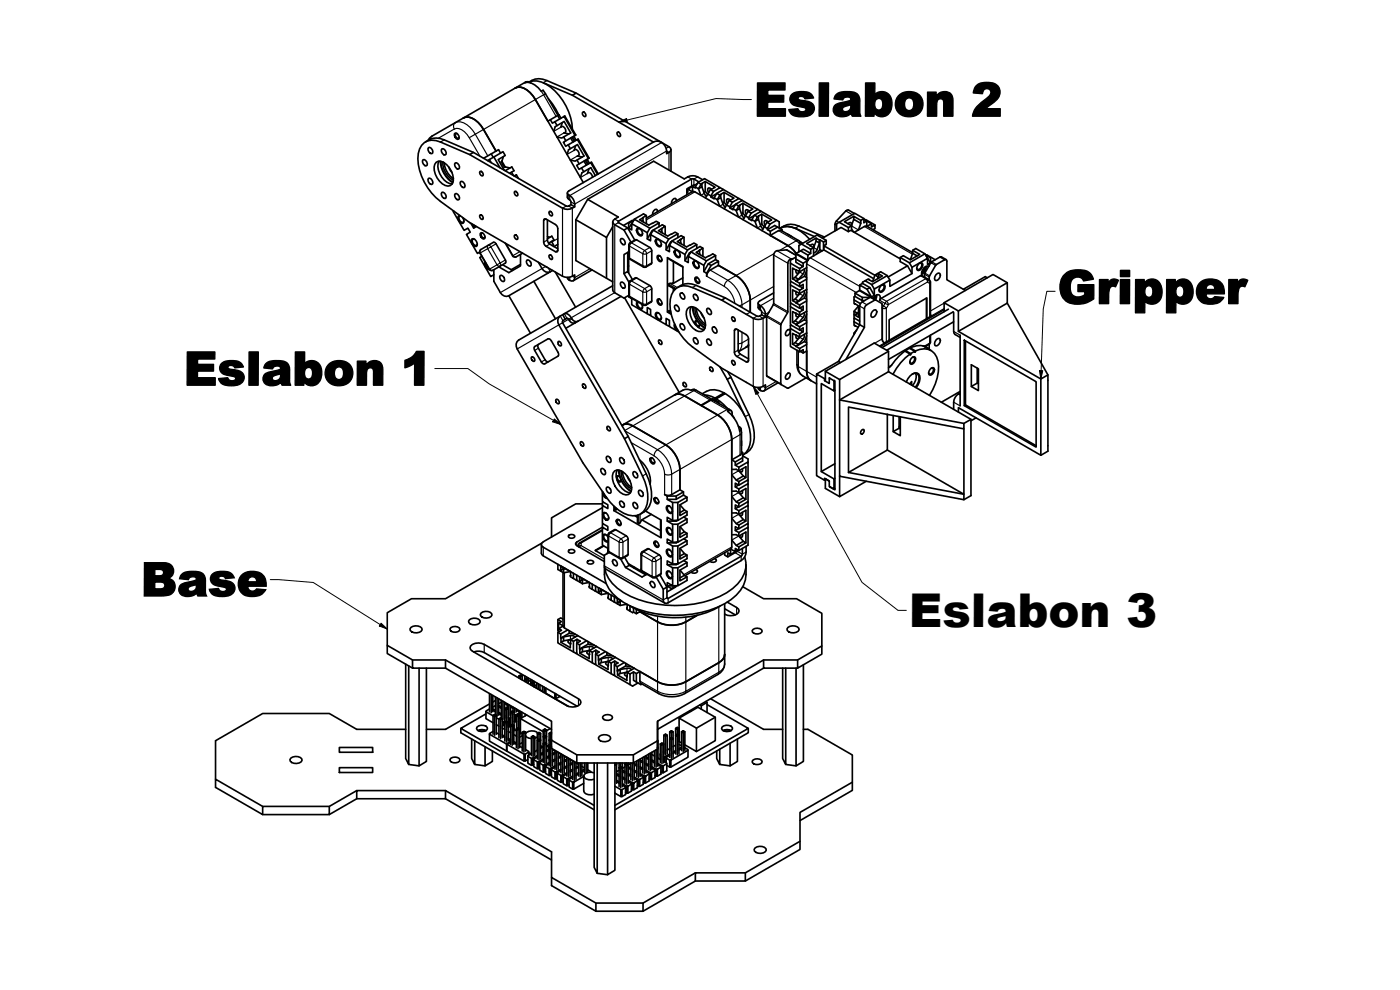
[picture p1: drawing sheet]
<svg xmlns="http://www.w3.org/2000/svg" width="420mm" height="297mm" viewBox="0 0 420 297" stroke-linecap="round" stroke-linejoin="round" font-family="sans-serif">
<defs><g id="words">
<g font-size="14">
<text x="226.3" y="34.9">Eslabon 2</text>
<text x="317.4" y="91.1">Gripper</text>
<text x="55.1" y="115.6">Eslabon 1</text>
<text x="42.3" y="178.8">Base</text>
<text x="272.8" y="188.1">Eslabon 3</text>
</g>
</g></defs>
<!-- layer: Visible (ISO) -->
<g fill="none" stroke="#000" stroke-width=".5">
<path d="M139.1 35.4a3.7 3.7 0 0 1 4.4 1.4l1.6 2.1a6.2 6.2 0 0 0-5.3-3.8zM145.1 38.9l3.7 6.4M154.7 26.4a4.6 4.6 0 0 1 5.2 2.4l15.2 26M154.7 26.4l-25.1 14.4-1.2 1.3M154.7 26.4a4.6 4.6 0 0 1 5.2 2.3l4.5 7.6M154.7 26.4h.1M158 24.5l-3.3 1.9M159.3 24.9a1.3 1.3 0 0 0-1.8-.1 4.8 4.8 0 0 1 5 2.6l.5-.3M163 27.1l4.4 7.5M163.1 24.9l8.7 3.7 1.1-.7-8.8-3.7a5.1 5.1 0 0 0-5.3 .4 7.5 7.5 0 0 1 7.7 2.7 17.5 17.5 0 0 1 5.3 11.4M164.4 36.4l.8-.5 .6 1.1 .7-.5 .7 1.2M164.6 29.6l2.2 3.1 .9 1.8"/>
<path d="M166.2 39.4l.4-1.4 2.7-1.5 2 3.4-2.1 1.2 .6 1.1-.7 .5 .7 1.2 .7-.4 .7 1.1M166.5 36.5l2.8-1.6 3.3 5.8M167.4 34.7l.6 1M168.4 35.5l-.6-1.1-2.6 1.5M168.8 36.8l-.5 1.4 .3-.3a1.31 1.31 0 0 1 1 1.9l-.3 .1 1.4 .3M169.3 34.9l.2-.1 3.3 5.7-3 1.7M171.8 28.6l24.3 14M172.9 27.9l25.4 14.7M175 33.6a.98 .98 0 0 1 .8 1.3l-.3 .1a.92 .92 0 0 1-.5-1.4zM185.4 39.6a.98 .98 0 0 1 .8 1.3l-.3 .1a.92 .92 0 0 1-.5-1.4zM127 47.9a1.12 1.12 0 0 1 1 .6 1.12 1.12 0 0 1-.1 1.3 1.29 1.29 0 0 1-.9-1.9zM127.7 42.6a5.1 5.1 0 0 1 5.6-.6l8.8 3.7 27.8 16.1h.8l.7-.4"/>
<path d="M128.6 53.5a1.12 1.12 0 0 1 1.1 .6 1.12 1.12 0 0 1-.1 1.3 1.3 1.3 0 0 1-1-1.9zM128.6 44.3a1.12 1.12 0 0 1 1.1 .6 1.12 1.12 0 0 1-.1 1.2 1.29 1.29 0 0 1-1-1.8zM130.9 48.7a2.4 2.4 0 0 1 3.1 .7 5.3 5.3 0 0 1 1.7 5.8 1.97 1.97 0 0 1-3 0 5.8 5.8 0 0 1-2.2-5.9zM131.8 48.4a5.4 5.4 0 0 0 3.9 6.8M132.1 48.4a8.1 8.1 0 0 0 3.8 6.4M132.6 57.7a1.12 1.12 0 0 1 1.1 .6 1.12 1.12 0 0 1-.1 1.3 1.3 1.3 0 0 1-1-1.9zM132.6 44.7a1.12 1.12 0 0 1 1.1 .6 1.12 1.12 0 0 1-.1 1.2 1.3 1.3 0 0 1-1-1.8zM132.9 48.6a6 6 0 0 0 3.2 5.5M133.3 48.8a6.2 6.2 0 0 0 2.8 4.8M134.7 50.1l.9 1.7M136.4 40.2l.2-.3a1.28 1.28 0 0 1 1.1 1.8 1.15 1.15 0 0 1-1.3-1.5zM136.6 58.1a1.12 1.12 0 0 1 1.1 .6 1.12 1.12 0 0 1-.1 1.3 1.3 1.3 0 0 1-1-1.9z"/>
<path d="M136.6 48.9a1.12 1.12 0 0 1 1.1 .6 1.12 1.12 0 0 1-.1 1.2 1.29 1.29 0 0 1-1-1.8zM137.1 40.1l-.3-.1a.95 .95 0 0 0 0 1 .95 .95 0 0 0 .9 .5l.1-.3M138.3 54.5a1.12 1.12 0 0 1 1.1 .6 1.12 1.12 0 0 1-.2 1.2 1.3 1.3 0 0 1-.9-1.8zM142.1 45.7l-1.1 .7-8.8-3.8a4.4 4.4 0 0 0-6.7 3.5 16.5 16.5 0 0 0 6.7 14.3l8.7 6.4 27.9 16.1a3.4 3.4 0 0 0 3.7-.4l-.1 1.4-.4 .3a1.38 1.38 0 0 1-1.7-1M144.1 51.4a.97 .97 0 0 1 .9 1.3l-.3 .1a.93 .93 0 0 1-.6-1.4zM146.3 48.2l.6-.3 .5 .9M147.4 46.2l.6 1M148.2 47.1l-1.3 .8M150.1 50.4l-1.9-3.3 2.8-1.6 .6 1.2-2.1 1.2 1.9 3.2M150.2 45.9l-.6-1-4.5 2.6M150.6 48.4a1.57 1.57 0 0 0 1 1.7M150.6 48.4l1 1.7"/>
<path d="M150.6 48.4h.1M151.1 47l-.5 1.4M151.6 50.1h.1M151.6 51.2l2-1.1 .7 1.1-1.4 .8M151.6 50.1l1.5 .3M153.5 51.7l.6 1M154.3 52.8l.7-.4 .6 1.1M154.5 57.4a.98 .98 0 0 1 .9 1.3l-.3 .1a.93 .93 0 0 1-.6-1.4zM169.2 41.1l-.6 .3-1.4-.3M170.2 46.3l.4-1.4 2.7-1.5 2 3.4-2.1 1.2 .6 1.2-.7 .4 .7 1.2 .7-.4 .7 1.1M170.3 57.9v1.3l1 1 .1 1.2 1.1 .7M170.5 43.5l2.8-1.6 3.3 5.7"/>
<path d="M171.2 48l1.4 .3 .6-.3M171.3 41.4l.7 1.2M171.7 41.2l.7 1.2M172.2 40.9l.7 1.2M172.8 43.7l-.5 1.4 .3-.3a1.32 1.32 0 0 1 1 1.9l-.3 .1 1.4 .3M173.3 41.9l.2-.2 3.3 5.8-3 1.7M174.5 50.4l2.8-1.6 2 3.5M175.3 48.3l.7 1.3M175.7 48.1l.7 1.2M176.2 47.8l.7 1.2M176.4 59.8l9.2 5.3-1.6 1-.1 .5 .1 .4 3.3 2M176.8 50.6l-.5 1.4 .2-.2a1.38 1.38 0 0 1 1.3 1.4"/>
<path d="M177.3 48.8l.2-.1 2 3.5M178.7 52.7l-1.4-2.4-2.7 1.5-.4 1.5M198.3 42.6a2.34 2.34 0 0 0-2.1 0l-25.8 15a.79 .79 0 0 0 .6 1.1 3.4 3.4 0 0 1 1.5 3.4 3.4 3.4 0 0 1-3.7 .4l-27.8-16.1M198.3 42.6l.3 .2M198.6 42.8l2.6 1.6 .2 .5-.2 .4-1.1 .8a3.4 3.4 0 0 0-1.5-3.3zM201.4 44.9v6.5M206.4 56.7v1l-.3-.1v.8M207.8 57.5l.7 .1 18.8 10.8M207.8 57.5v-1.6l.9 .5v-.3l.9 .5 1-.6 .8 2 .6 .9M207.8 57.5l-13.8 8M208.5 55.5h-.4l-2 1.2v.9M209.2 55.1l-2.8 1.6 1.3 .8"/>
<path d="M209.5 54.7l.9 .6-.8 1.3 .7 2M209.7 54.6l-1.5-.9h-.7l-22 12.9 2.9 1.8M210.4 55.3l.2-.2v.9M210.6 55.1l1.1-.6 2.9 1.7-1.4 .7 .9 .5 2-1.1-4.7-2.7-1.9 1.1-.8 1.4M210.9 53.9a4 4 0 0 0-5.5-.2l-9.2-5.3-19.8 11.4-3.6 6.1v12.3l11.1 6.4M211.7 54.5v2.9l-.5 .2M211.7 57.4l.7 .9M211.7 59.4l.7-1.2 1.9 1.5v-.3l1 .5 1-.6 .7 2 .7 .8M213.2 56.9l-.8 1.3M213.5 56.8l-.9-.4-.2 .3v.5l.3 .6M214.1 57.4l-.8 1.4M215 58.1l-1.7 1"/>
<path d="M215.1 58l1 .6-.8 1.3 .7 2M216.1 58.6l.2-.2v.9M216.1 56.3l.8 .4v.3M216.3 58.4l1-.7 3 1.7-1.5 .8 1 .5 2-1.1-4.7-2.7-2 1.1-.8 1.4M217.3 57.7v3l-.4 .2M221.8 59.6l.7 .4v.3M136.1 63.3l-.1 .1 3.3 5.7 1.1-.6 .7 1.2-1.1 .6 3.3 5.7 .6-.3M138 64.7l-.4 .1a1.44 1.44 0 0 0 .1 1.5 1.44 1.44 0 0 0 1.4 .6v-1l-.3-.7M138.2 64.8l-.4 .1a1.3 1.3 0 0 0 1.3 1.8l.1-.4M141.3 67l.9 1.4 .8-.4M141.7 71.7a1.5 1.5 0 0 1 1.3 2.2 1.5 1.5 0 0 1-1.3-2.2zM141.8 67.2l.4 .8 .2-.1-.1-.4"/>
<path d="M142.3 68l-.1 .4M142.4 71.8l-.4-.1a1.19 1.19 0 0 0-.1 1.3 1.19 1.19 0 0 0 1.2 .6l.1-.4M142.5 67.7l-.1 .2M144.1 75.1l4-2.4 .8 .5 2.8 4.8 .1 .7-3.9 2.4a.8 .8 0 0 1-1.1-.3l-2.8-4.8zM144.1 64.5a.97 .97 0 0 1 .9 1.3l-.3 .1a.93 .93 0 0 1-.6-1.4zM144.1 70.1l.3-.3a1.28 1.28 0 0 1 1 1.8 1.15 1.15 0 0 1-1.3-1.5zM144.6 76.9l-.6 .4 3.3 5.7 .9-.6M144.9 70l-.3-.1a.95 .95 0 0 0 .8 1.5l.2-.3M145.6 78.7a1.61 1.61 0 0 0 1.3 2.2M145.7 78.9a1.55 1.55 0 0 0 1 1.7M150.8 79.4l2.6 1.5M151.6 73l2.2 3.8a.8 .8 0 0 0 1.1 .3l1.9-1.1"/>
<path d="M154.5 70.5a.97 .97 0 0 1 .9 1.3l-.3 .1a.93 .93 0 0 1-.6-1.4zM156.2 76.3v3.5l-3.5 2-3-1.7M156.2 79.3l-2.8 1.6M158.1 78.1a1.13 1.13 0 0 1 1.1 .5 1.13 1.13 0 0 1 0 1.3 1.28 1.28 0 0 1-1.1-1.8zM161.6 78.7l1.1 1.9a1.92 1.92 0 0 0 2.5 .9M163.3 65.8l.6-.1 2.8 1.7 .6 .7 .1 7-.3 .5-3.2-1.7-.6-.8zM164.3 66l.1 6.5 .6 .7 2.4 1.4M164.3 71.6l1.3-.7 .7 1.1-1.6 .9M164.3 71l.8 .2M164.9 76.5a.97 .97 0 0 1 .9 1.3l-.3 .1a.93 .93 0 0 1-.6-1.4zM164.9 63.4a.97 .97 0 0 1 .9 1.3l-.3 .1a.93 .93 0 0 1-.6-1.4zM165.5 72.4l.6 1.1-.3 .2"/>
<path d="M167.4 73.3l-1.1 .7M172.8 65.9l9.2 5.3v12.3M183.9 66.6v20.4l.1 .5 3.3 1.9 1.4-.8v.5l.9 .5v1.8l4.7 2.7v-1.8l.9 .5v1.9l4.7 2.7v-1.9l1 .6v1.9l2.8 1.6M183.9 68l-1.9 3.2M186.4 71.6a1.12 1.12 0 0 1 1 .6 1.12 1.12 0 0 1-.1 1.3 1.3 1.3 0 0 1-.9-1.9zM188.4 75.7v5.7M188.7 68.5v.4M188.7 79.8l-.3 .2M188.7 77.1l.4 .7 4 2.3 .5 .1 2-1.1-.1-4.2-.5-.6-4.1-2.4-2 1.1-.2 .5v8.4M188.7 75.5l-1.4 .9v5.7M188.7 68.5l.9 .5v-1.9l4.7 2.7v1.9l.9 .6v-1.9l4.7 2.7v1.9l1 .5v-1.8l4.7 2.6v1.9l1 .6v-1.9l4.6 2.7v1.9l.9 .5v.9a2.36 2.36 0 0 1 1-1.9l2.5-1.4 5.3 3.1a9.3 9.3 0 0 1 4.2 7.3M189.6 67.1l.8-1.3 4.6 2.7"/>
<path d="M190 66.2l-.2-.1-2.7 1.6M190.1 66.2l-1.4 .8v1.5M190.1 66.2l-1.4 2.3M190.2 66.1l-.1 .1M190.4 65.8l2.7-1.6 .9 .5-2.1 1.2 2.8 1.7 2.2-1.2 .9 .5M190.5 72l-2.1-3.6-1.1 .6 2.1 3.7M191.1 68.6l.4-.2a1.68 1.68 0 0 1 1.2 2.2l-.3 .2a1.67 1.67 0 0 1-1.3-2.2zM192 68.6l-.4-.1a1.19 1.19 0 0 0-.1 1.3 1.19 1.19 0 0 0 1.2 .6l.1-.3M193 65.4v.8l-.3 .2M193 66.2l.1 .4M194 64.7v2.4M195.2 70.4l.8-1.4 4.7 2.7"/>
<path d="M195.8 69.5l-.2-.1-1.3 2.3M196 69.2l-.4 .2M196 69l2.8-1.6 .8 .5-2 1.3 2.8 1.6 2.2-1.1 .8 .4M196.8 71.9l.3-.2a1.69 1.69 0 0 1 1.3 2.2l-.4 .2a1.67 1.67 0 0 1-1.2-2.2zM197.3 76.8l.2-.2a1.3 1.3 0 0 1 1 1.9 1.2 1.2 0 0 1-1.2-1.7zM197.3 63.5v-.5l-.3-.2a1.37 1.37 0 0 0-1.1 1.6M197.7 71.9l-.5-.1a1.19 1.19 0 0 0 0 1.3 1.19 1.19 0 0 0 1.1 .6l.2-.4M197.8 68v-1.1l-2.8 1.6-.7 1.3M198 76.8l-.3-.1a.95 .95 0 0 0-.1 1 .95 .95 0 0 0 .9 .5l.2-.3M198.6 68.6v.9l-.2 .2M198.6 69.5l.2 .4M199.6 67.9v2.5"/>
<path d="M200.8 77.6l4.1 2.5M200.9 73.7l.8-1.4 4.6 2.7M201.4 72.7l-.1-.1-1.4 2.4M201.6 72.4l-.3 .2M201.7 72.3l2.7-1.6 .9 .5-2 1.3 2.7 1.6 2.3-1.2 .8 .5M202.1 78.5v6.5l-1.2 .1-.2 .5 1.9 1.2M202.4 75.1l.4-.1a1.69 1.69 0 0 1 1.2 2.1l-.3 .2a1.67 1.67 0 0 1-1.3-2.2zM203 60.3l-.1-.5-.2-.3a1.37 1.37 0 0 0-1.2 1.6M203.3 75.1h-.4a1.19 1.19 0 0 0-.1 1.3 1.19 1.19 0 0 0 1.2 .6l.2-.4M203.4 71.3v-1.2l-2.7 1.6-.8 1.4M204.3 71.9v.9l-.3 .1M204.3 72.8l.1 .3"/>
<path d="M205.3 71.2v2.5M206.6 76.9l.7-1.3 4.7 2.7M207.1 76l-.2-.1-1.3 2.3M207.3 75.7l-.4 .2M207.3 75.6l2.8-1.6 .8 .5-2 1.2 2.8 1.7 2.2-1.2 .9 .5M208.1 78.4l.3-.2a1.68 1.68 0 0 1 1.3 2.2l-.3 .2a1.67 1.67 0 0 1-1.3-2.2zM209 78.4l-.4-.1a1.19 1.19 0 0 0-.1 1.3 1.19 1.19 0 0 0 1.2 .6l.1-.4M209.1 74.5v-1.1l-2.8 1.6-.7 1.3M209.9 75.1v.9l-.2 .2M209.9 76l.2 .4M210.9 74.5v2.4M212.6 79.2l2.2-1.3v-1.2l-2.8 1.6-.8 1.3"/>
<path d="M213.4 79.7l-.8-.5-1.4 2.3M214.8 77.9l.8 .5M217.3 60.7l.7 .9M217.4 62.7l.7-1.2 1.9 1.5v-.4l.9 .6 1.1-.6 .7 1.9 .6 .9M218.8 60.2l-.7 1.3M219.2 60.1l-.9-.5-.3 .3 .1 .6 .2 .6M219.8 60.7l-.8 1.4M220.7 61.4l-1.7 1M220.8 61.3l.9 .5-.8 1.4 .7 1.9M221.7 61.8l.3-.1v.9M222 61.7l1-.7 2.9 1.7-1.4 .7 .9 .6 2-1.2-4.6-2.7-2 1.2-.8 1.3M223 61v2.9l-.5 .3"/>
<path d="M223 63.9l.7 .9M223 65.9l.7-1.1 2 1.4v-.3l.9 .5 .7 2 3.9 2.2 2.4-1.4 .8-.1 6.2 3.8M224.5 63.4l-.8 1.4M224.8 63.3l-.8-.4-.3 .3v.6l.3 .5M225.4 64l-.7 1.3M226.4 64.7l-1.7 1M226.4 64.5l1 .6-.8 1.3 1-.6v-.9M227.4 65.1l1.2-.8 3 1.7-1.4 .7 .9 .5 2-1.1-4.7-2.7-2 1.1-.7 1.4M227.4 62.8l.8 .5v.2M227.6 65.8l.7 2 .7 .9M228.6 64.3v2.9l-.4 .2M228.6 67.2l.7 .9"/>
<path d="M229.4 68l-.7 1.2M230.2 66.7l-.8 1.3 .9 .6 .8-1.4M230.3 68.6v.3l.9 .5M230.5 66.6l-.9-.4-.2 .3v.5l.2 .6M231.2 70.6l5.3 3.1M231.2 70.7l5.3 3M233.1 66.1l.8 .4v1.9M233.4 68.1l-.9-.4-2.2 1.2M234.2 68.4a6.8 6.8 0 0 1 7.5 2.1l1.3 1.3M234.2 68.4a5.1 5.1 0 0 1 5.6-.6l7.6 3.3M234.2 68.4a5 5 0 0 1 4.4 .1l5.8 2.5M234.2 68.4l-.2 .1"/>
<path d="M234.7 69.3v-.4l-1.3-.8-2.2 1.3v1.2M236.3 70.2l1.3 .8M236.5 73.7l.8 .6 1.6 1.7M236.5 73.7l1.7 1.4 .8 .9M238.8 76.5a5.3 5.3 0 0 0-6-1.1l-.6 1.1v14.6l-2.1 4v17.6l6.2 3.8 5.6-3.1M238.8 76.2v2.5l2.2 1.3-1 .6-2.8-1.6M238.8 77.1l-.8 .5M238.8 76.1v.1M238.8 76.2l3.6 2M238.8 77.7l2.2 1.3M238.9 76l1.4-.7 2.1 1.2M238.9 76l-.1 .1"/>
<path d="M238.9 76l3.5 2.1M240.3 75.3l.8-.5 2.2 1.2M240.5 73.2l-.7 .5v1.8M240.8 73.1a.64 .64 0 0 0-1-.2l.5 .4M242.4 78.2l-.3 1v26.1M242.4 78.2l-1.4 .8v1M242.4 78.1l.8-.8 4.1-2.3 14.9 8.6M243.3 74.8v1.2l-.9 .5v1.6M244.2 76.7h.1M244.2 74.3v2.5M244.9 71.4v.9l-.7 2v-.9l-.3-.1-.8 .3M245.9 72v.9l-1-.6"/>
<path d="M245.9 72.9l-.9 2.5-.8 .5M246 72v2.9l-1.1 1.4M246 74.9l.7 .4M246.8 71.5l5.6-3.3 2.2 1.3 .7-.4 14.9 8.6M247.3 75v-1.2l15.3 8.8M247.3 73.8l.7-.5v-1.2l-.9 .5v2.4M248 72.1l-2.8-1.6-4.7 2.7 2.8 1.6 .9-.5-2.1-1.3 2.8-1.6 2.2 1.2M251.9 66.7l4.6-2.7 2.8 1.6v1.2l.8-.5 1.4 .8M254.5 67.1l.7-.4 .3 .2v.8M254.6 69.5v-1.2l1-.6v.9l.5 .9M254.6 68.3l-2.7-1.6-.8 .4v1.9M256.2 65.8v-.9l2.1 1.2"/>
<path d="M256.2 64.9l-2.8 1.6 2.2 1.2M256.4 64.1l-1.8-1.1-.8 .3-3.1 3.5-.1 2.5M258.3 67l-.7 2M259.3 65.8l.8 .5v1.6M259.3 65.6l-1 .5v.9l-2.1-1.2-.7 1.9M259.4 65.9h.4l2.8 1.6M260.1 67.9l-.7 .1-3 1.7M260.1 67.9l13.8 7.9M260.2 67.9l1.3-.8v1l1.1-.6v1.1l-.6 .3M272.4 79.8l1.3 2.3M273.2 77.9l.7-1.9v-.9l.9-.5 2.8 1.6-4.7 2.7M273.9 75.1l2.1 1.2-2.8 1.6-2.1-1.2-.9 .6"/>
<path d="M273.9 76l1.3 .8M275.6 79.3l.4-.4 .5-.1 .3 .2a1.68 1.68 0 0 1-1.2 2.2l-.4-.2-.1-.5zM276 79l.4-.1a1.18 1.18 0 0 1 0 1.3 1.18 1.18 0 0 1-1.1 .6l-.2-.4M277.6 76.2l1.6 2.7M277.8 76.5v.1M277.9 76.6l1.4 .8v1.5M277.9 76.6l.3-.1 2.5 1.4M278 79.9a2.65 2.65 0 0 1-1.4 2.4M278.7 79.9a2.05 2.05 0 0 0-2 2.8M278.7 79.9l-1.1 2-.1 1.2M279.2 78.9l-.8 .5v-1.9l-4.7 2.7v1.9l-6.6 3.8v-1.9l-4.7 2.7v1.9l-.9 .5M279.2 78.9h.1"/>
<path d="M279.3 78.9l-.6 1M284 77.9l-1.7-.9-2.7 1.5-.3 .4M148.2 80.9v3.5l2 3.4a1.93 1.93 0 0 0 2.5 .9M150.1 82.7a1.12 1.12 0 0 1 1.1 .5 1.12 1.12 0 0 1 0 1.3 1.28 1.28 0 0 1-1.1-1.8zM152.7 88.7h.1M153.4 80.9l.4 .3M160.2 84.4l-7.5 4.3 6.5 11.3M165.8 81.2l-5.6 3.2 6.5 11.3M166.7 81.6l6 10.6M168.1 94.8a1.93 1.93 0 0 0-.4 2.7l19.7 34.1M168.9 94.4l.8 1.4 .4-.3 .6 .3a1.59 1.59 0 0 0 2 1M169.4 94.1a2.02 2.02 0 0 1 2.3 1.6 1.38 1.38 0 0 0 1.8 .7"/>
<path d="M169.7 95.8l-.8 .4-.1 .6 19.7 34.2M172.7 96.8l-2.9 1.7M173.5 96.4l-.8 .4M177.7 81l-5.7 3.2M183.9 85.7l-28.3 16.3a1.92 1.92 0 0 0-.4 2.7l19.7 34.1 7 10.3a11.7 11.7 0 0 0 8 5.7 4.5 4.5 0 0 0 4.5-5 14.6 14.6 0 0 0-1.6-7l-5.4-11.2M186.4 84.7a1.12 1.12 0 0 1 1 .6 1.12 1.12 0 0 1-.1 1.2 1.3 1.3 0 0 1-.9-1.8zM186.4 88.9l-12.9 7.5M187.4 89.3l16.4 28.4M188.9 84.4l2-1.1 4.4 2.6 .3 .8-.2 3.9-2.1 1-4.4-2.5-.2-.5v-3.6zM189.8 83.9l-1.4-2.5-1.1 .7 1.5 2.6M191.3 90.5a1.47 1.47 0 0 0 1.3 2.3l.2-1-.3-.6M191.5 90.6a1.22 1.22 0 0 0 0 1.3 1.22 1.22 0 0 0 1.2 .6l.1-.4"/>
<path d="M194.3 94.1l.7 .5 .2-.1M196.8 93.9l.3-.2a1.69 1.69 0 0 1 1.3 2.2l-.4 .2a1.67 1.67 0 0 1-1.2-2.2zM197.3 89.9l.2-.2a1.29 1.29 0 0 1 1 1.8 1.19 1.19 0 0 1-1.2-1.6zM197.7 93.9l-.5-.1a1.19 1.19 0 0 0 0 1.4 1.19 1.19 0 0 0 1.1 .5l.2-.3M198 89.8h-.3a.95 .95 0 0 0-.1 1 .95 .95 0 0 0 .9 .5l.2-.3M199.9 97.4l.8 .5 .2-.2M200.8 93.6h-.5M201.2 93.2h-.4M201.3 93.5l-.5-.3v.5l.6 .3M202.1 86.5v.9M202.4 97.2a1.71 1.71 0 0 0 1.2 2.2M202.5 91.7l.2-.2a1.29 1.29 0 0 1 1 1.9 1.2 1.2 0 0 1-1.2-1.7z"/>
<path d="M202.6 97.6l.4 1 .4 .4M203.3 86.2a5.1 5.1 0 0 1 5.6-.6l8.8 3.8M204.1 88.1l.3-.2a1.29 1.29 0 0 1 1 1.8 1.2 1.2 0 0 1-1.3-1.6zM204.1 97.3l.3-.2a1.3 1.3 0 0 1 1 1.8 1.2 1.2 0 0 1-1.3-1.6zM204.9 85.4v-5.4l-4.6-2.7v16.3l1.1 .7M204.9 83.4l-2.8 1.6M206.3 92.6a1.97 1.97 0 0 1 3 .1 5.8 5.8 0 0 1 2.2 5.9 1.72 1.72 0 0 1-2.7 .5 5.7 5.7 0 0 1-2.5-6.5zM207.4 92a5.4 5.4 0 0 0 4 6.9M207.8 92.1a8.1 8.1 0 0 0 3.7 6.4M208.1 88.5l.3-.2a1.29 1.29 0 0 1 1 1.8 1.2 1.2 0 0 1-1.3-1.6zM208.6 92.3a6 6 0 0 0 3.1 5.4M208.6 83.4l.2-.3a1.29 1.29 0 0 1 1 1.9 1.2 1.2 0 0 1-1.2-1.6z"/>
<path d="M208.7 97.4l-.1-1 .3-.2 .4 .1-.4 .1a.97 .97 0 0 0 .9 1.4l.2-.3M209 92.5a6.3 6.3 0 0 0 2.7 4.8M209.3 83.3h-.3a.95 .95 0 0 0 0 1 .95 .95 0 0 0 .8 .4l.2-.3M209.9 97.2l.1 .5-.2 .4h-.4M210.4 93.8l.9 1.6M212.1 82l1.3-2.3 2.2-1.3v1.2l5.3 3.1a9.3 9.3 0 0 1 4.3 7.3M212.1 92.7l.3-.2a1.3 1.3 0 0 1 1 1.8 1.2 1.2 0 0 1-1.3-1.6zM213.8 98.3l.3-.2a1.3 1.3 0 0 1 .9 1.8 1.2 1.2 0 0 1-1.2-1.6zM216.6 90l-8.8-3.7a4.4 4.4 0 0 0-6.6 3.4 16.5 16.5 0 0 0 6.6 14.4 121.3 121.3 0 0 0 18.9 12.1 3.5 3.5 0 0 0 3-.7l-.1 1.4a1.24 1.24 0 0 1-2.1-.6M219.6 95.2l.3-.2a.92 .92 0 0 1 .6 1.4 .97 .97 0 0 1-.9-1.2zM220.5 98.8h.6l2.8 1.6 .7 .8v7l-.3 .5-3.2-1.8-.6-.7zM221.5 99l.1 6.5 .6 .8 2.4 1.4"/>
<path d="M225.1 93.7l-7.4-4.3-1.1 .6 7.4 4.3a4.6 4.6 0 0 0 5 1.2l.7-.4M225.2 90v3.7M227.5 90.9v1.3l1 1.1 .1 1.2-1.1 .4-2.4-1.2M232.2 87.9l-4.6 2.7a.79 .79 0 0 0 .6 1.1 3.4 3.4 0 0 1 1.5 3.4l-1.1-.6M236 99.3l.8-.5a1.12 1.12 0 0 1 .2 1.3 1.12 1.12 0 0 1-1.1 .6l-.2-.4zM237.2 98.6l2.8 1.6 1-.6-1-.6M237.2 92l2.8 1.6 1-.6-1-.6M237.2 85.5l2.8 1.6 1-.6-1-.6M237.4 97.5l-.2 .2v6.3l2.8 1.6 1-.7v1M237.4 91l-.2 .1v6.3l2.8 1.6 1-.6v1.2M237.4 84.5l-.2 .1v6.3l2.8 1.6 1-.6v1.1M238.9 94.1v.8l.3 .2 .8-.4-1.4 1.6-.7 .4 1 .7"/>
<path d="M238.9 87.5v.9l.3 .2 .8-.5-1.4 1.6-.7 .5 1 .7M238.9 81v.9l.3 .1 .8-.4-1.4 1.6-.7 .5 1 .6M239.7 96.9l-.8 .4M239.7 90.3l-.8 .5M239.7 83.8l-.8 .4M240 93.6v1l-2.1-1.1v3.2M240 87.1v1l-2.1-1.1v3.2M240 80.6v.9l-2.1-1.1v3.3M241 86.5v-1.2l-1 .7-2.8-1.6v-6.3l.8-.5a1.35 1.35 0 0 0-1.6 1.4v14.5l-2.1 4 .1 17.9M241.3 93.8v1l-1.6 2.1-1.1-.6M241.3 87.3v.9l-1.6 2.1-1.1-.6M241.3 80.8v.9l-1.6 2.1-1.1-.6"/>
<path d="M242.1 99.9v.1M242.1 93.4v.1M242.1 86.9h.1M242.1 80.3v.1M242.1 96.8l-2.1 1.2v1M242.1 96.3l-.7-.4-2.5 1.5 1.1 .6M242.1 90.3l-2.1 1.2v1M242.1 89.8l-.7-.4-2.5 1.5 1.1 .6M242.1 83.8l-2.1 1.2v1M242.1 83.3l-.7-.4-2.5 1.4 1.1 .7M242.1 93.4l-2.1 1.2M242.1 99.9l-2.1 1.2"/>
<path d="M242.1 94.2l-.7 1.7M242.1 87.7l-.7 1.7M242.1 86.9l-2.1 1.2M242.1 81.1l-.7 1.8M242.1 80.3l-2.1 1.2M256.3 90v1.1l.3 .1M256.3 96.5v1.1l.3 .1M256.3 93.4v.9M256.3 99.9v.5M256.5 95.5l-.2 .1v.9l1.7 1M256.6 94.4l-.3-.1v1.1l1.7 1M256.6 91.2l1.1 .6v3.4l-1.1-.7 .7-.5"/>
<path d="M256.6 97.8l.9 .4M256.6 88l2.2 1.2h2.3M256.6 88.9l2.2 1.3v-1M257.1 99l-.8 .9 .2 .1M257.7 91.8l-1.4 1.6 1 .6 .4-.4M257.7 93.9l-1.1 .6M258 85.5l.9-.5 2.1 1.3M258 97.4l1.4 .8M258.8 90.2h.6M259.6 84.2l-.7 .5v.3M260.2 86.8l-2.2-1.3v1.5l3.5 2.1M261.3 89.2l-3.4-2-1.3 .8-.3 2 1.9 1.1"/>
<path d="M261.5 89.2h.1M261.5 89.1v.1M261.5 89.1h.1M261.6 85.4l.8 1.3M261.8 93.5l.9-.6 .3 .2a1.61 1.61 0 0 1-1.2 2.1l-.3-.2-.1-.4zM262 89.6a1.52 1.52 0 0 1 1.9-1.1l.2 .4-.1 1.2 .5-.6 11.8-6.8h.4a4.6 4.6 0 0 1 2.5 1.7v10.6M262.4 88.6l-1.4-2.3-.8 .5 1.3 2.3M262.5 88.9l-.3 .8M262.6 82.5l-.7 2M262.8 88.7l-.3 1.1M262.8 90l1.9 1.3v10.4l.3 .9 .4 .3 1.4-.8v-6.2l11.4-6.5v6.2l1.2-.7-.2-.4M262.8 90l-2.7 1.4-.6 .8-.1 6-5.5 9.6"/>
<path d="M262.8 90l-1.7-.8-2.7 1.7-.4 .9v5.6l-6.4 11M263.1 88.5l-.4 1.5M263.4 82.1l.2 .1v.9M263.4 83.6l.2-.5-1-.6 1.7-1 2 1.2 .8 1.3M263.6 82.2l1.2 .6-3 1.7-1-.6M263.7 82.2v1.2M264.3 85.9l.4-.4 .5-.2 .3 .2a1.68 1.68 0 0 1-1.2 2.2l-.4-.2-.1-.4zM264.7 85.5h.4a1.19 1.19 0 0 1 0 1.3 1.19 1.19 0 0 1-1.1 .6l-.2-.4M266.3 82.7l-4.7 2.7-2-1.2 1-.5 .2 .1M273.7 80.2l-.8-1.3-2.7-1.6v1.2l2.2 1.3-5.9 3.3M277.3 80.4l-.6 1.1M277.5 83h-.3"/>
<path d="M277.6 80.1a1.81 1.81 0 0 1-1 1.8M278 89.5v6.2M278.2 95.6l-11.4 6.5M278.2 83.6l.3 .2M278.9 84l.1-1.2 1.8-3.2 3-1.7 .4 .5v5.5l5.5 3.2M280.9 82.4l.9-.5 .3 .2a1.61 1.61 0 0 1-1.2 2.1l-.3-.2-.1-.4zM283.3 93.5v-2.7l4.3 2.5v6.1l24.8 14.3v22.9l-24.8-14.3v1.3M283.3 92.9l-19.1 11.1M284.6 92.8l-19.9 11.5M286 93.6l.2 .1 .1 6.3 1.9 1.2M286 93.6l-19.9 11.5M286.2 96.6l-19.5 11.2"/>
<path d="M287.6 93.3l14.7-8.5v6.1l-14.7 8.5M296.3 83.4l-.6-.4-6.6 3.8M302.3 90.9l12.2 21.6v22.9l-2.1 1.2M302.3 84.8l-4.3-2.4-14.7 8.4M159.5 107.1l.7 .2 .3 .5-.2 .6a.99 .99 0 0 1-.8-1.3zM160.5 104l4.3-2.4 .7 .7 2 3.4 .2 .9-4.6 2.6-.6-.6-2-3.5-.2-.4zM161.6 103.3l-.2 .3 .2 .9 2 3.5 .7 .6 .3-.1M166.9 119.8h.3l.4 .2 .3 .9-.3 .3a.98 .98 0 0 1-.7-1.4zM167.5 102.5l.7 .2 .3 .9-.2 .2a.99 .99 0 0 1-.8-1.3zM174.9 115.2l.7 .2 .2 .5-.2 .7a.99 .99 0 0 1-.7-1.4zM197.7 102l.7 .2 .2 .5-.1 .7a.99 .99 0 0 1-.8-1.4zM205 114.8l.7 .2 .3 .9-.2 .2a.98 .98 0 0 1-.8-1.3z"/>
<path d="M208.1 101.5l.3-.2a1.3 1.3 0 0 1 1 1.9 1.2 1.2 0 0 1-1.3-1.7zM211.3 118.5l1.1 .1 2.2 .8M212.1 101.9l.3-.2a1.3 1.3 0 0 1 1 1.9 1.2 1.2 0 0 1-1.3-1.7zM213 110.2l.7 .1 .3 .5-.2 .7a.99 .99 0 0 1-.8-1.3zM213.7 119.8l.1-.2 1.9 1.1 .2 .4M213.9 119.9l-5.5-3.1-1 .3-1.7-.3-3.2 1.7a2.98 2.98 0 0 1 3 .3l4.9 2.8 2.7-1.6h.8M214.2 119.8l-.2 .2M214.6 119.4v.3l.4 .2v-.2M215 119.7l2.2 1.7 1 1.1M215 119.7l2.7-1.6a17.1 17.1 0 0 1 7.6 13.9 5.2 5.2 0 0 1-2.4 4.6M216.1 110.1l2.1 3.7M217.3 117.9a5.6 5.6 0 0 0-6.5 .2"/>
<path d="M217.3 117.9v.3M217.3 117.9l-2.7 1.5M217.4 118.3l-2.8 1.4M218.2 113.8l1.2-.6 5.4 11.2a11.7 11.7 0 0 1 .9 9.7l-.7 1-1.7 1.2M218.2 113.8l5.3 10.9M218.4 111.5l1 1.7M219.6 108.2l.3-.1a.92 .92 0 0 1 .6 1.4 .97 .97 0 0 1-.9-1.3zM224.6 103.5l-.7 .7-2.3 1.3M224.6 103.8l-.7 .4M233.5 114.8l-4.2 2.5M236 112.4l.8-.5a1.12 1.12 0 0 1 .2 1.2 1.12 1.12 0 0 1-1.1 .6l-.2-.3zM238.9 100.6v.8l.3 .2 .8-.4-1.4 1.6-.7 .4 2.1 1.4"/>
<path d="M239 100.6h-.1M239.2 105.1v4.3a3.7 3.7 0 0 0 1.7 3.4l4.2 2.4M239.7 103.4l-.8 .4M240 100.2v.9l-2.1-1.1v3.2M240.2 105.4l.8 .5 1.1-.6v6.1a3 3 0 0 0 1.3 2.8M241.3 100.4v.9l-1.6 2.1-1.1-.6M241.4 102.5l.7 .4M242.1 105.3v6.1a2.99 2.99 0 0 0 1.2 2.8M242.1 103.3l-2.1 1.3v1M242.1 100.7l-.7 1.8-2.5 1.4M245.1 112.2l2.4 1.4v.6l1.4 .8v-1.6l1.4 .8v3.1l-3.8-2.2v26.4l3.8 2.2v3.1l-1.4-.9v-1.6l-1.4-.8v.6l-2.4-1.4zM247.7 113.5l-.2 .1"/>
<path d="M247.7 114.1l-.2 .1M247.7 111.4v2.8M249 113.4h-.1M250.3 114.2l.3 .1v32.7l-1.6-.9M250.6 117.1l-.3 .2M252 113.9l-4.3-2.5 14.7-8.5 4.3 2.5v6.1l24.7 14.3v22.9l-2.1 1.2M252.2 108.8l-.6-.4-6.5 3.8M266.7 105.4l-14.7 8.5v6.1l14.7-8.5M271.6 105.3l1.5 .9M271.8 105.2l1.5 .9v.3l-.2-.1M272 114.6a3.7 3.7 0 0 1 3.2-2.7 1.88 1.88 0 0 1 .7 2.6l-.9 1.8M272.9 104.5l1.6 .9"/>
<path d="M273 115.2l.6-.7v1M273.1 106.2v.3l.2-.1M273.1 106.2a17.1 17.1 0 0 0-5.1 6.1M273.2 104.4l1.5 .9M273.5 107.5l.4-.4 .5-.1 .3 .2a1.62 1.62 0 0 1-1.2 2.1l-.3-.2-.2-.4zM273.8 107.2l.4-.1a1.14 1.14 0 0 1 .1 1.3 1.14 1.14 0 0 1-1.1 .5l-.2-.3M273.8 112.2l1.3-.2a2.81 2.81 0 0 1-.4 4.2M274.5 105.4l-1.2 .7M274.5 105.4l.2 .2M274.7 105.3a4.4 4.4 0 0 1 6.8 3.1 14.8 14.8 0 0 1-2.5 10.2M274.7 105.3l-.2 .4v-.3M274.7 112a3.4 3.4 0 0 1-.8 3.7"/>
<path d="M276.9 103.7l2.5 1.5M277.7 103.9v.3M278.9 103.3v1.6M279.1 110.8l.9-.5 .3 .2a1.62 1.62 0 0 1-1.2 2.1l-.3-.2-.1-.5zM279.2 100.6v2.3l-.4 .4-1.2 .6a6.6 6.6 0 0 0-6.4 1.7l-2.5 2.4a5.1 5.1 0 0 1-2 2.3M279.5 110.5l.4-.1a1.14 1.14 0 0 1 .1 1.3 1.14 1.14 0 0 1-1.2 .5l-.1-.3M280.9 102l.4-.4 .5-.1 .3 .2a1.61 1.61 0 0 1-1.2 2.1l-.3-.2-.1-.4zM288.2 117.9a3.2 3.2 0 0 0-2 2.8v2.1M288.2 117.4l-5.7 3.3M288.2 100.6v21.2M289.4 102.1l21.6 12.4v19.7l-21.6-12.5zM289.7 102.3v19.2l-.3 .2"/>
<path d="M293.3 110.5v4.4M293.6 115.2l-.3-.3-1.8 1.1v-6.6l2.1 1.3v6.5l-2.1-1.2M314.5 112.5l-2.1 1.2M174.2 132.6l.3-.1 .7 .7-.2 .7a.98 .98 0 0 1-.8-1.3zM182.1 137a1.13 1.13 0 0 1 1.1 .5 1.13 1.13 0 0 1-.1 1.3 1.29 1.29 0 0 1-1-1.8zM182.2 128l.3-.1 .7 .7-.2 .7a.99 .99 0 0 1-.8-1.3zM186.1 137.4a1.13 1.13 0 0 1 1.1 .5 1.13 1.13 0 0 1-.1 1.3 1.29 1.29 0 0 1-1-1.8zM186.9 127.5a3 3 0 0 1 3 .3M186.9 127.5l-.3 .1M186.9 127.5l15.6-9a2.99 2.99 0 0 1 3 .3l9.9 5.7a9.4 9.4 0 0 1 4.2 7.4v32.2l-.3 .7M188.5 131l5.4 11.2a11.7 11.7 0 0 1 1 9.7l-.7 1-2 1.4M188.5 131l-1.1 .6"/>
<path d="M189.9 127.8l9.9 5.7M191.9 138a8.3 8.3 0 0 1 3.2 7.3M195.1 137.5l.4-.2a1.27 1.27 0 0 1 .7 1.9 1.26 1.26 0 0 1-1.1-1.7zM195.8 137.5h-.3a.95 .95 0 0 0 .8 1.4l.2-.3M199.8 133.5a9.4 9.4 0 0 1 4.2 7.4M199.8 133.5a9.4 9.4 0 0 1 4.3 7.3M214 120l-.8 .1-2.7 1.6 4.9 2.8a9.4 9.4 0 0 1 4.2 7.3v6.2M214 120l5.5 3.2M214.6 120.2l-.1 .1M214.7 120.1l-.1 .3M215.5 120.5v.4M219.6 138l1.1 .6v1l1 .6v1.1"/>
<path d="M219.7 124.7l-.1-1.2a.78 .78 0 0 0-1.2-.1 9.7 9.7 0 0 1 3.6 6l.3-.3a.86 .86 0 0 0-.7-1.2M219.7 124.4l.6 1M222.4 128.7l.1 7.2-.4 .7-2.5 1.4M222.5 135.6l.4 .2v1.5l-2.2 1.3M222.9 136.8l1.6 .9v.9M222.9 137.3v1l-2.2 1.3M250.6 139.1l-4.1 2.4M258.6 129l.4-.2 .3 .1a1 1 0 0 1-.9 1.4l-.2-.3zM266.3 124.3v10.7l-11.7 6.8 34.7 6.5v1.6l-37.3-7v-22.9l37.3 7v1.7l-34.7-6.6v19.7M268.1 124.7v4.8l1.7-1v-3.5M269.8 128.5l.4 .2M270.2 125.1v5.6l-2.1-1.2"/>
<path d="M270.2 127.8l-.4 .2M289.3 128.7v19.6l-23-13.3M289.7 121.5l21.3 12.2M291.4 125.8l-2.1 1.2M292.9 125.4l-1.5 .9M180.4 140.6a1.13 1.13 0 0 1 1.1 .6 1.13 1.13 0 0 1 0 1.2 1.28 1.28 0 0 1-1.1-1.8zM180.8 152.3l-17.8 10.3-.5 .8 .5 .8 18.9 10.9M180.8 151.2h-8l-7.3 4.2v5.7M180.8 147.5v3l1.6 1v1.1l-1.6-.9v5.3l1.6 1v1.1l-1.6-.9v5.4l1.6 .9 .1 1.1M180.8 159l-6.8 3.9M180.9 147.6a1.77 1.77 0 0 0 1.3 2M181 153.9l.3-.2a1.67 1.67 0 0 1 1.3 2.2l-.4 .2a1.68 1.68 0 0 1-1.2-2.2z"/>
<path d="M181 157.2l-.2 .1v.9l-7.7 4.4-.3 .4v.4l8.6 5.1M181 150.6l-.2 .2v.9M181.2 148l.1 .5 .7 .8M181.9 153.9h-.4a1.19 1.19 0 0 0-.1 1.3 1.19 1.19 0 0 0 1.1 .5l.2-.3M182.1 146.2a1.13 1.13 0 0 1 1.1 .6 1.13 1.13 0 0 1-.1 1.2 1.28 1.28 0 0 1-1-1.8zM184.3 153.2l14.1 8.2v-5.4l-4.7-2.7M184.3 151.9v1.3M184.5 141.3a2.54 2.54 0 0 1 3.1 .8 5.1 5.1 0 0 1 1.5 5.9 2.07 2.07 0 0 1-3-.3 5.7 5.7 0 0 1-2.1-5.8zM184.5 152.1v.7M184.5 152.8l-.2 .4M184.8 152.4v.6l-.3-.2M184.9 143.1l.3-.3h.4l.4 .3"/>
<path d="M185 155.9a1.12 1.12 0 0 1 1.2 .5 1.12 1.12 0 0 1 0 1.3 1.26 1.26 0 0 1-1.2-1.8zM185.1 152.6l-.3 .4M185.2 144.1l.8 .6 .3-.2 .1-.4M185.3 141a5.4 5.4 0 0 0 3.9 6.8M185.7 141a8.1 8.1 0 0 0 3.7 6.5M185.7 156l-.3-.1a.95 .95 0 0 0 0 1 .95 .95 0 0 0 .9 .5l.1-.3M185.7 142.9h-.3a.96 .96 0 0 0 .8 1.5l.2-.3M186.1 150.4a1.13 1.13 0 0 1 1.1 .6 1.13 1.13 0 0 1-.1 1.2 1.28 1.28 0 0 1-1-1.8zM186.4 141.3a6 6 0 0 0 3.2 5.4M186.8 141.5a6.3 6.3 0 0 0 2.8 4.8M188.2 142.8l.9 1.6M190.1 150.8a1.13 1.13 0 0 1 1.1 .6 1.13 1.13 0 0 1-.1 1.2 1.28 1.28 0 0 1-1-1.8z"/>
<path d="M190.1 141.6a1.13 1.13 0 0 1 1.1 .5 1.13 1.13 0 0 1-.1 1.3 1.29 1.29 0 0 1-1-1.8zM190.5 154.8l.8 .4M191.3 154.6l.1 2.2 .6 .2 .6-1 5.7 3.2M191.7 147.2a1.13 1.13 0 0 1 1.2 .5 1.13 1.13 0 0 1-.1 1.3 1.28 1.28 0 0 1-1.1-1.8zM195.5 154.3l-2.9 1.7M196.4 149.4a1.12 1.12 0 0 1 1.1 .5 1.12 1.12 0 0 1 0 1.3 1.27 1.27 0 0 1-1.1-1.8zM197.1 149.4h-.4a.95 .95 0 0 0 .9 1.5l.1-.3M198.3 155.9l.1 4.9M200.1 151.9l.3-.2a1.67 1.67 0 0 1 1.3 2.2l-.4 .2a1.68 1.68 0 0 1-1.2-2.2zM200.1 158.4l.3-.2a1.67 1.67 0 0 1 1.3 2.2l-.4 .2a1.68 1.68 0 0 1-1.2-2.2zM200.2 156.4h2.7M201 151.9l-.5-.1a1.19 1.19 0 0 0 0 1.3 1.19 1.19 0 0 0 1.1 .6l.2-.4"/>
<path d="M201 158.4l-.5-.1a1.19 1.19 0 0 0 0 1.4 1.19 1.19 0 0 0 1.1 .5l.2-.3M201.9 156.1h1.5M201.9 150.8h1.5M202.9 156.1v.3l.4-.3M202.9 148.8v1M203.4 157.3v5.4l2.8-1.6v-1.1l-.8-.4M204 147l-2.4 1.4a2.33 2.33 0 0 1-2.1 0l.7 .4v1l1.7 1v5.3l-1.7-.9v1.2l1.7 .9v5.4l-1.7-1v1.2l1.7 .9v5.4l-1.7-.9v1.1l1.7 1v5.3l-1.7-.9v1M204 146.9l.1 .1M204.1 147l1 .6-2.2 1.2h-2.7M204.1 158l1.3 1.6-1.3 .7M204.1 151.5l1.3 1.5-1.3 .8M204.1 140.8l-.1 6.2"/>
<path d="M205.1 147.6v1M205.2 155.1l1 .6v1.1l-2.1 1.2v3.2l2.1-1.2M205.4 153l.8 .5v1.1l-2.8 1.5v-5.3l2.8-1.6v1l-2.1 1.3v3.2l2.1-1.2M206.2 149.2l-1.1-.6-2.2 1.2h-2.7M206.2 155.7l-2.8 1.6h-1.5M219.6 155.5l1.4 1.6 .7 .5M219.6 153.9h1.4l.7 .4 2.2-1.2v3.2M219.6 149l1.4 1.6 .7 .4M219.6 147.4h1.4l.7 .4 2.2-1.2v3.2M219.6 142.5l1.4 1.5 .7 .5M219.6 140.9l1.4-.1 .7 .5 2.2-1.3v3.3M221.7 158.6l-1 .6"/>
<path d="M221.7 152.1l-1 .5M221.7 145.5l-1 .6M221.7 157.6v1l-1-.6v1.2l1 .6v1.1M221.7 151v1.1l-1-.6v1.1l1 .6v1.1M221.7 144.5v1.1l-1-.6v1.1l1 .6v1.1M221.7 159.8l2.8-1.6v5.4l-2.8 1.6M221.7 153.2l2.8-1.5v5.3l-2.8 1.6M221.7 146.7l2.8-1.6v5.4l-2.8 1.6M221.7 140.2l2.8-1.6v5.4l-2.8 1.6M222.8 153.7v.8l-.3 .2-.7-.4 1.3 1.6 .8 .4-2.2 1.3M222.8 147.2v.8l-.7 .1-.3-.3 1.3 1.6 .8 .4-2.2 1.2M222.8 140.7v.8l-.3 .1-.7-.3 1.3 1.5 .8 .5-2.2 1.2"/>
<path d="M223.1 155.9l-2.1 1.2M223.1 149.4l-2.1 1.2M223.1 142.8l-2.1 1.2M224.3 144.1l.2 .1v.9M224.3 150.6l.2 .2v.9M224.3 157.2l.2 .1v.9M247.7 144l-.2 .1M247.7 143.7v2.8l4.3 2.5M247.8 143.7l1.1 .7M249 146h.1M250.6 143.5l-.3 .2M250.6 146.6l-.3 .2"/>
<path d="M252 142.9v6.1l8-4.6M162.5 163.4v2.6l.5 .8 23.4 13.5-1.1-.7v1.6M162.6 163l-28.9 16.6h-10.2l-7.3 4.2v9.8l7.6 4.4h9.9l31.8 18.4v5.7l7.6 4.4h17l7.2-4.2v-5.9l31.9-18.4h10.2l7.2-4.2v-9.8l-7.5-4.4h-9.9l-6.3-3.6M167.4 169.3v1.6l1.7 1M168.4 171.1l-.1-1.3 2.9 1.7v1.2M169 171.8v16.1M169.1 170.7l-.7 .4v.3M169.4 170.4l-1.1 .7M169.6 170.6l-.5 .1v1.2M170.8 165a1.09 1.09 0 0 1 1.7 .5 1.15 1.15 0 0 1-2-.2zM170.8 160.5a1.1 1.1 0 0 1 1.7 .5 1.14 1.14 0 0 1-2-.2zM171.2 171.5l-2.1 .4"/>
<path d="M172.1 172v1.6l-.9-.6v-.3M172.1 173.6l.8 .4 .2-.1M173.1 172.6v1.5l1.7 1M173.6 164h.1M174 162.9l-.4 .4v.7M174 174.4l-.1-1.3 3 1.7v1.1M174.8 173.9l-.8 .5v.3M175 173.7l-1.1 .6M175.3 173.8l-.5 .1v1.2M176.5 168.3a1.09 1.09 0 0 1 1.7 .5 1.15 1.15 0 0 1-2-.2zM176.8 174.8l-2 .3M177.8 175.3v1.5l-1-.5v-.3"/>
<path d="M177.8 176.8l.7 .5 .2-.1M178.7 175.8v1.6l1.8 1M179.7 177.7l-.1-1.4 3 1.8v1.1M180.5 177.2l-.8 .5v.2M180.7 177l-1.1 .6M180.9 177.1l-.4 .1v1.2M181.1 163.7l-2.5 1.4 2.8 1.6M181.2 163.8l-2.5 1.4M181.9 160.4h-.4a1.22 1.22 0 0 0-.1 1.3 1.22 1.22 0 0 0 1.1 .6M182.5 165.6l-.3 .5M182.5 161.1l-.4-.5-1-.3a1.48 1.48 0 0 0 1.4 2.3M182.5 165.6l.3 .2"/>
<path d="M182.5 178l-2 .4M182.7 160l1.9-1.1 3.6 2.1 .3 .7v4.6l-.2 .4-2.1 1-3.5-2.1-.2-.5v-4.6zM182.8 165.8l-1.4 .8v3.2l.4 .9 17.7 10.3M183.4 178.5v1.6l-.9-.5v-.3M183.9 168a1.12 1.12 0 0 1 1.2 .5 1.12 1.12 0 0 1-.1 1.3 1.26 1.26 0 0 1-1.1-1.8zM184.4 179.1v1.6l1.7 1M187.5 167.2l1.4 2.4-1.2 .7-1.5-2.6M187.7 170.3l5 2.8 1.4-.8M188.6 169.1l7.3 4.2 .5 .1 2-1.1v-4.8l-.3-.8-3.6-2.1-1.9 1.1-.2 .5v4.6l.4 .7M188.9 169.6l4.9 2.9M190.4 170.2l-.3 .2M195.2 174.5a1.12 1.12 0 0 1 1.2 .6 1.12 1.12 0 0 1 0 1.2 1.26 1.26 0 0 1-1.2-1.8z"/>
<path d="M196.4 162.5a1.12 1.12 0 0 1 1.1 .5 1.12 1.12 0 0 1 0 1.2 1.27 1.27 0 0 1-1.1-1.7zM197.1 162.5h-.4a.95 .95 0 0 0 0 1 .95 .95 0 0 0 .9 .4l.1-.3M198.1 172.5l2.1 3.7-1.2 .6-2.1-3.7M199.9 175.7l.3 .1M200.1 165l.3-.2a1.67 1.67 0 0 1 1.3 2.1l-.4 .2a1.69 1.69 0 0 1-1.2-2.1zM200.1 171.5l.3-.2a1.68 1.68 0 0 1 1.3 2.2l-.4 .2a1.68 1.68 0 0 1-1.2-2.2zM200.2 162.9h2.7M200.2 169.4h2.7M200.3 175.8h2.6l-1.4 .8-1.3-.8M200.3 175.8h-.1M201 164.9h-.5a1.19 1.19 0 0 0 0 1.3 1.19 1.19 0 0 0 1.1 .6l.2-.4M201 171.5l-.5-.1a1.19 1.19 0 0 0 0 1.3 1.19 1.19 0 0 0 1.1 .6l.2-.4"/>
<path d="M201.9 162.7h1.5M201.9 169.2h1.5M201.9 175.7h1.5M202.9 175.8v.3l-2.7 1.5M202.9 162.7v.2l.4-.2M202.9 169.2v.2l.4-.2M202.9 175.7h.1M203.4 170.4v5.3l2.8-1.5v-1.1l-.8-.5-1.3-1.5M203.4 163.8v5.4l2.8-1.6v-1.1l-.8-.4M204.1 164.5l1.3 1.6-1.3 .8M205.2 168.2l1 .6v1l-2.1 1.3v3.2l2.1-1.2M205.2 161.7l1 .5v1.1l-2.1 1.2v3.3l2.1-1.3"/>
<path d="M205.4 172.6l-1.3 .8M206.2 162.2l-2.8 1.6h-1.5M206.2 168.8l-2.8 1.6h-1.5M208.8 170.9l.4 .2 .1 .4a1.38 1.38 0 0 1-1.9 .2M214.5 167.6l.4 .3 .1 .3a1.38 1.38 0 0 1-2 .2M219.3 164.8v1.6l-.9-.5v1.2l-.9-.5v-.7M219.3 164.8l-13.7 7.9M219.6 162.1l1.4 1.5 .7 .5M219.6 160.5l1.4-.1 .7 .5 2.2-1.3v3.3M221.4 165.1l-.2 .4-2.8 1.6M221.5 165l-2.2 1.4M221.7 164.1v1.1l-1-.6v.9l-1.4-.7"/>
<path d="M222.8 164.6v1.7l-.4 .6-22.1 12.7-.1-3.4M222.8 160.3v.8l-.3 .1-.7-.3 1.3 1.5 .8 .5-2.2 1.2M223.1 162.4l-2.1 1.2M223.5 167.1a8.5 8.5 0 0 1-3.6 9.5 30.5 30.5 0 0 1-23 4.6 22.7 22.7 0 0 1-13.1-6.1l-1.2-1.5-.7-1.7-.4-1.6M223.9 169.4a10.2 10.2 0 0 1-4.5 10.5 31.1 31.1 0 0 1-22.7 4.2 22.7 22.7 0 0 1-12.8-6 9.3 9.3 0 0 1-2.5-8M223.9 163.9a4.1 4.1 0 0 1-1.5 4.3l-22.4 12.8h-.5l-.3-.4-.2-3.8M116.2 193.6v2.5l7.6 4.4M121.8 199.3v28.3l.9 1.8v-29.6M123.3 188.3a2.56 2.56 0 0 1 3.3 .2l.1 .4a2.32 2.32 0 0 1-3.6 .3l-.1-.5zM123.8 198v2.5h9.9M133.7 198v2.5l31.8 18.3M135.4 188.3a1.94 1.94 0 0 1 2.6 .5 1.79 1.79 0 0 1-2.9 .3v-.4z"/>
<path d="M140.9 185.9a2.45 2.45 0 0 1 3.1 .2l.1 .5a2.22 2.22 0 0 1-3.4 .2l-.1-.4zM141.3 193.8a3.4 3.4 0 0 1 4-.5l28.3 16.4 .6 .4 .1 .6a2.5 2.5 0 0 1-3.4 1.3l-29.1-16.6-.5-.5-.2-.5zM142.2 195.6a4 4 0 0 1 3.1 .2l27.9 16.1M144.4 183.9a2.45 2.45 0 0 1 3.2 .2v.5a2.23 2.23 0 0 1-3.4 .2v-.5zM167.4 185.9l1.1 .6-.9 .5 1.4 .8M167.4 189.7l.9 .5 .1 2.5 2.8 1.6v-2.4M167.6 187v2.6M168.4 191.5l.7-.4v1.2M169 185.8l-.7-.4-.9 .5v3.2l.2 .3M169 187.9l.4 .5 27.9 16.2a9.3 9.3 0 0 0 8.5 0l9.9-5.7M169 187.9l-1.4 .7 .9 .5-1.1 .6v3.2l4.7 2.7M169.1 191.1l2.7-.4 .8 .5"/>
<path d="M170.4 189l-2.1 1.2M170.8 189.2v.8M171.2 191.9l-.7 .4v.4l.7 .4M171.2 191.9l-2.1 .4-.7 .4M172.7 190.3l-1.9-.3-2.5 1.5M173.1 193l.8 .5 .1 2.5 2.8 1.6 .1-2.4M173.2 191.8l.9 .6-1 .6v3.2l4.7 2.7M173.2 193v-1.2l-1.1 .6v3.2l.8 .5 .2-.2M173.3 190.7h.1M173.4 190.7l-2.2 1.2 .9 .5M174 196l.8-.5 2.1-.3-.8 .4v.3l.8 .5M174 194.8l.8-.5v1.2"/>
<path d="M174.8 194.3l2.6-.3 .8 .4M176.1 192.3l-2.2 1.2M176.5 192.5v.8M176.9 196.4h-.1M178.3 193.6l-1.8-.3-2.6 1.5M178.7 196.3l.9 .5 .1 2.4 2.8 1.7 .1-2.4M178.8 195.1l1 .5-1.1 .7v3.1l4.7 2.7M178.8 196.2v-1.1l-1 .6v3.2l.7 .4 .2-.1M179 193.9v.1M179 194l-2.1 1.2 .9 .5M179.7 198.1l.8-.5v1.2M180.5 197.6l2.6-.4 .8 .5"/>
<path d="M181.7 195.5l-2.1 1.3M182.1 195.8v.7M182.5 198.4l-.7 .5v.3l.7 .5M182.5 198.4l-2 .4-.8 .4M183.4 180.1l.8 .4 .2-.1M184 196.8l-1.9-.3-2.5 1.5M184.4 199.5l.9 .5v2.5l2.8 1.6 .1-2.4M184.5 198.3l1 .6-1.1 .6v3.2l4.7 2.7M184.5 199.5v-1.2l-1.1 .7v3.1l.8 .5 .2-.1M184.6 197.2v.1M184.7 197.2l-2.1 1.3 .8 .5M185.3 180.9l.8-.4v1.2"/>
<path d="M186.3 180.2l-1 .7M186.6 180.4l-.5 .1M187.4 198.8l-2.1 1.2M187.8 199v.8M188.1 181.3l-2 .4M188.2 181.4v1.1M188.9 181.7a27.7 27.7 0 0 0 27.2 .2M189.1 181.8v1.6l-1-.6v-.3M189.1 183.4l1.9 .7M190.1 182.4v1.2M191 182.9v1.2l1.1-.6 5.2 3.1M192 183.3l5.3 3.3"/>
<path d="M197.3 186.6a9.4 9.4 0 0 0 8.5 0M209.2 184.6l-3.4 2M209.3 184.6l-3.5 2M215.7 198.8l-9.9 5.7a9.3 9.3 0 0 1-8.5 0l-5.3-3-1 .6v2.5l1.3 .8 .4-.2M217.5 196.4a2.98 2.98 0 0 1-1.8 2.5M217.5 181.1v18.1a3.7 3.7 0 0 1-2.1 3.2l-9.9 5.7a8.5 8.5 0 0 1-7.9 0l-5.5-3.3-.1-3.3M217.5 182.6l3.2 1.9M218.3 180.7l2.8 1.6 .5 .4 .2 .6a2.51 2.51 0 0 1-3.5 1.3l-.8-.3M226 188.8a1.94 1.94 0 0 1 2.7 .5 1.78 1.78 0 0 1-2.9 .3v-.4zM229.2 198v2.5h10.2M236.4 188.3a2.57 2.57 0 0 1 3.3 .2l.1 .4a2.32 2.32 0 0 1-3.5 .3l-.1-.5zM241.1 199.5v29l-2.2 1.3v-29.3"/>
<path d="M246.6 193.8v2.5l-7.2 4.2v-2.5M121.8 218.8h-14.7l-8.3-4.7h-20l-14.1 8.1v11.6M125.8 200.5v29.3l2.2-1.3v-28M138.3 218.5v1.4l40 23.1M143.2 218.2a2.23 2.23 0 0 1 3 .1l.1 .4a2.01 2.01 0 0 1-3.3-.1zM143.5 219.2a2.54 2.54 0 0 1 2.4 0M143.6 219.3a2.35 2.35 0 0 1 2.2 0M145.8 213.6v2l2.2 1.3M145.8 214.2l-7.5 4.3 40 23.2M145.8 213.6l2.2 1.2M146.9 212.7l-1.1 .6v.3M146.9 211.2l-13.2 7.6h-5.7"/>
<path d="M146.9 208.1v5.5M147.4 208.4v5.5M147.9 208.7v4.9M147.9 213.1l.8 .5M147.9 212.7l.8 .5M148 214.7l.5 .2v5.7M148 219.5l-1.1 .6v.2l5.1 3 1.2-.5M148 214.7v5.6M148.3 214.5h.3M148.5 214.5l.5 .2-.5 .2zM148.5 214.5l-.5 .2M148.7 211.7l-.8 .4"/>
<path d="M148.7 210.2l-.8 .4M148.7 209.1v5.4M149 214.7v5.6M149 215.4l.7 .4M149 217.4l.7 .5M149 219.8l.7 .5M149.2 209.4v5.5M149.7 209.7v4.9M149.7 214.1l.7 .5M149.7 212.1l.7 .4M149.7 213.7l.7 .5M149.7 211.7l.7 .4"/>
<path d="M149.7 215.7l.5 .3v5.6M149.7 215.7v5.6M150.1 215.5h.3M150.2 215.6l.5 .1-.5 .3zM150.2 215.6l-.5 .1M150.4 210.7l-.7 .4M150.4 210.1v5.4M150.7 215.7v5.6M150.7 216.4l.3 .1M150.7 218.4l.8 .5M150.9 210.4v5.5M151.3 216.5v1"/>
<path d="M151.4 210.7v4.9M151.4 215.2h.1M151.4 213.1l.1 .1M151.4 214.7l.1 .1M151.4 211.1l.8 .4M151.4 212.7h.1M151.5 217.4l-.8 .5M151.5 212.6l.5 .3v3.5M151.5 216.4l-.5 .1v1.2M151.5 212.6v9.7M151.9 216.5h.3M151.9 212.4h.3"/>
<path d="M152 216.6l-.5 .1 .5 .3v5.6M152 216.6l.5 .1-.5 .3zM152 212.5l.5 .1-.5 .3zM152 212.5l-.5 .1M152.2 211.1v1.3M152.5 212.6v9.7M152.5 215.4l.2 .1M152.5 217.4l.2 .2M152.5 217.8l.7 .4M152.5 219.4l.7 .4M152.7 211.4v3.5M153.2 217.7l.5 .3v5.6"/>
<path d="M153.2 217.7v5.6M153.2 211.7v2.9M153.2 214.1l.1 .1M153.2 212.1l.8 .4M153.2 213.7l.1 .1M153.3 213.6l.5 .3v3.5M153.3 215.4l-.6 .1v2.1h.4v-2.1M153.3 213.6v4M153.3 217.5l-.2 .1M153.6 217.5h.2M153.6 213.4h.3M153.7 217.6l.5 .1-.5 .3z"/>
<path d="M153.7 217.6l-.5 .1M153.8 213.5l.5 .1-.5 .3zM153.8 213.5l-.5 .1M154 212.2v1.3M154.2 217.7v5.6M154.3 213.6v5.7M154.3 216.4l.2 .1M154.3 214.3l.2 .2M154.3 218.8l.7 .4M154.5 212.5v1.4M155 213.1l.9 .6v.9M155 212.7v.9"/>
<path d="M155 214.7l.5 .2v3.6M155 214.7v9.6M155 216.4l-.1 .1M155.4 214.5h.3M155.5 218.6l-.5 .1 .5 .3v5.6M155.5 218.6l.5 .1-.5 .3zM155.5 214.5l.5 .2-.5 .2zM155.5 214.5l-.5 .2M155.6 218.5h-.3M155.7 202.8l.5 .3v.6M155.7 202.8v.6M155.9 213.9l-1.4 .6v2h.4v-2"/>
<path d="M156 218.7v5.6M156 214.7v5.6M156 219.8l.7 .5M156.2 202.7l.5 .1-.5 .3zM156.2 202.7l-.5 .1M156.3 213.5v2l-.3-.1M156.4 202.6h-.3M156.6 213.7v1.7M156.7 219.7l.5 .3v5.7M156.7 219.7v5.7M156.7 202.8v1.2M157.1 219.5h.3"/>
<path d="M157.2 219.6l.5 .1-.5 .3zM157.2 219.6l-.5 .1M157.5 202.8v1.7M157.7 214.3v.4M157.7 219.7v5.7M157.9 203.6h.3M158 203.7l-.5 .1 .5 .3v.7M158 203.7l.5 .1-.5 .3zM158 203.1v.5M158.1 214.5l-1.9 1.1M158.5 203.4v1.6M159.3 204.1l-.8 .4"/>
<path d="M159.3 203.9v1.6M159.6 204.7h.3M159.8 204.7l-.5 .2 .5 .2v.7M159.8 204.7l.5 .2-.5 .2zM159.8 204.1v.5M160.3 204.4v1.7M160.3 206l.7 .4M161 204.9v1.6M161 205.4l-.7 .5M161.4 219.9a2.71 2.71 0 0 0-3.7 .2M161.5 205.2v1.6M161.6 219.8h.3l-.1 .1"/>
<path d="M161.9 219.8l.4 .3-.5 .2v1.5M162.1 205.5v1.6M162.1 207l.7 .4M162.8 205.9v1.6M163 219l.4-.2 .1 .5zM163 219.5l-6.8-3.9v4.3M163 219v9.7M163.3 206.2v1.6M163.4 218.8h.3l-.2 .1M163.7 218.8l.3 .2-.5 .3v1.5M163.8 208l1 .6M163.8 206.5v1.6"/>
<path d="M164 219v9.7M164.8 208.6l1.7 1M165.1 218.6l-1.1 .6M165.1 219.8h.3l-.1 .1M165.4 219.8l.1 .1M166.5 208v1.6h.4v-1.4M167.1 210l3.5 2M167.9 208.8l-1 .8M181.1 214.7a1.94 1.94 0 0 1 2.7 .5 1.79 1.79 0 0 1-2.9 .3v-.4zM185.3 202.5l.8-.4 2.1-.4-.8 .4 .3 .6 .5 .2M185.3 201.3l.8-.4v1.2M186.1 200.9l2.7-.4 .8 .5"/>
<path d="M188.2 202.9h-.1M189.6 200.1l-1.8-.3-2.5 1.5M190.1 201.6l.9 .5M190.3 200.5h.1M190.3 200.5l-2.1 1.2 .9 .5M191 204.6l-.9-.5v-2.5l-1 .6v3.2l.7 .5 1.7-1M197.3 218.8v5.9v-2.4M201 219.6l.4-.2 .1 .4zM201 219.6v7.6M201.4 219.4h.2h-.1M201.6 219.4l.4 .2-.5 .2v1.5M202 219.6v7.6"/>
<path d="M202.8 218.5l.5-.1v.4zM202.8 218.5v7.7M203.1 218.3h.3l-.1 .1M203.4 218.3l.4 .2-.5 .3v1.5M203.8 218.5v7.7M203.8 215.5l5.2 3M204.5 219.6l.4-.2 .1 .4zM204.5 219.6v5.6M204.9 219.4h.3h-.2M205.2 219.4l.3 .2-.5 .2v5.7M205.5 219.6v5.6M207 213.3l.3 .1"/>
<path d="M210 211.5l.5 .3M211.8 210.5l.4 .3v3M212.2 210.8l-1.7 1v1M212.2 211.4l12.4 7.1-40.1 23.2M213.3 209.7l15.9 9.1h5.7M214.7 215.2l-5.7 3.3v7l-3.5-2M216.7 218.2a2.23 2.23 0 0 1 3.1 .1v.4a2.01 2.01 0 0 1-3.2-.1zM217 219.2a2.54 2.54 0 0 1 2.4 0M217.1 219.3a2.35 2.35 0 0 1 2.2 0M224.6 218.5v1.4l-40.1 23.1M229.2 200.5l-31.9 18.3v-2.4M234.9 200.5v27.1l.9 1.8v-28.9"/>
<path d="M241.1 218.8h1.4l13.3 7.7v10.6l-15.7 9.1M87.3 227.5a2.55 2.55 0 0 1 3.3 .2l.1 .4a2.33 2.33 0 0 1-3.6 .3l-.1-.5zM101.8 224.3h10v1.4h-10zM101.8 230.3h10v1.5h-10zM107.1 239.7h26.6v-2.5l31.8 18.4v7.7M107.1 237.2l-8.3 4.8v2.4h-20M122.7 229.4l3.1 .4M133.7 237.2h-26.6v2.5l-8.3 4.7M133.7 239.7l31.8 18.3M135.4 227.5a1.94 1.94 0 0 1 2.6 .5 1.79 1.79 0 0 1-2.9 .3v-.4zM141.6 221.7v5.9l.9 1.8v-7.1M142.5 229.4l3.1 .4"/>
<path d="M145.6 224.1v5.7l2.2-1.3v-3.2M146.9 220.3v2.1l5.1 2.9M150.7 220.5l.8 .4M150.7 220.9l.8 .4M152 223.3l.1 2M152.1 223.3v2.1l5.2 2.9M152.5 221.5l.7 .4M152.5 221.9l.7 .4M153.2 222.5l-1.1 .6v.2l5.2 3 1.4-.6M154.2 220.4l.8 .5M154.2 222.5l.8 .4M154.2 222.9l.8 .4"/>
<path d="M156 223.9l.7 .4M156.7 220.7l-.7 .5M156.7 222.8l-.7 .5M157.3 226.3v2h.3v-2M157.7 224.9l1 .6v1.1M157.7 220.8l1 .7 .8 .1M158.4 226.9v2.1l1.1 .6M158.4 227.9l-.8 .4M158.7 225.9l.8 .2M159.5 221.1l.5-.1v.4zM159.5 226.1l-1.1 .6v.2l1.1 .6M159.5 221.1v5.6"/>
<path d="M159.8 220.9h.3l-.1 .1M160.1 220.9l.4 .2-.5 .3v5.6M160.2 228v2l1 .6M160.2 229.4l-.4 .2M160.5 221.1v5.6M161.3 222.1l.5-.1v.4zM161.3 220.1l.3-.3 .2 .5zM161.3 226.7l-1.8 .8v2.1h.3v-2.1M161.3 227.1l-1.1 .6v.3l1 .6M161.3 221.1l-.8 .4M161.3 220.1v7.6M161.3 225.1l-.8 .4"/>
<path d="M161.8 221.8v.2M161.8 221.8l-.2 .1M161.9 221.9l.4 .2-.5 .3v5.6M162 229v2l1 .7M162 230.4l-.4 .2M162.3 220.1v7.6M162.3 223.8l.6 .3M163 223.1l.5-.1v.4zM163 221.1l.5-.1v.4zM163 227.7l-1.8 .9v2h.4v-2M163 228.1l-1 .7v.2l1 .6M163 225.7l-.7 .4"/>
<path d="M163 224.1l-.7 .4M163 226.1l-.7 .4M163.5 222.8v.2M163.5 220.8v.2M163.5 220.8l-.1 .1M163.5 222.8l-.1 .1M163.7 222.9l.3 .2-.5 .3v5.6M163.7 220.9l.3 .2-.5 .3v1.4M163.7 230v2.1l1.1 .6M163.7 231.5l-.3 .2M164 223.8l.8 .5M164.8 222.1l.5-.1v.4z"/>
<path d="M164.8 220.1l.3-.3 .2 .5zM164.8 220.1v9.7M164.8 224.7l-.8 .4M164.8 226.7l-.8 .5M164.8 225.1l-.8 .4M164.8 227.1l-.8 .5M164.8 223.5l-.7 .4M164.8 224.1l.3-.2 .2 .5zM164.8 229.2l-1.1 .6v.2l1.1 .6M164.8 228.8l-1.8 .8v2.1h.4v-2.1M165.3 223.8v.2M165.3 221.8v.2"/>
<path d="M165.3 223.8l-.2 .1M165.3 221.8l-.2 .1M165.4 223.9l.1 .1M165.4 221.9h.1M165.5 231v2.1l1 .6M165.5 232.5l-.4 .2M165.5 222.1v2.4l7.6 4.4M165.5 224.3l-.2 .1v5.7M165.5 222.3l-.2 .1v1.4M165.5 220.2l-.2 .1v1.5M165.8 224.7v5.1M165.8 224.9l.8 .4"/>
<path d="M166.6 230.2l-1.1 .6v.2l1 .6M166.6 229.8l-1.8 .8v2.1h.3v-2.1M166.6 225.2v5.6M166.6 225.7l-.8 .4M166.6 228.1l-.8 .5M166.6 227.7l-.8 .5M166.6 226.1l-.8 .4M167.1 225.4v5.7M167.3 232v2.1l1 .6M167.3 233.5l-.4 .2M167.6 225.7v5.1M167.6 225.9l.7 .4"/>
<path d="M168.3 230.8l-1.8 .8v2.1h.4v-2.1M168.3 231.2l-1 .6v.2l1 .6M168.3 226.2v5.6M168.3 226.7l-.7 .5M168.3 229.2l-.7 .4M168.3 228.8l-.7 .4M168.3 227.1l-.7 .5M168.8 226.5v5.6M169 233.1v2l1.1 .6M169 234.5l-.3 .2M169.3 226.7v5.1M169.3 226.9l.8 .4"/>
<path d="M170.1 232.2l-1.1 .7v.2l1.1 .6M170.1 231.8l-1.8 .8v2.1h.4v-2.1M170.1 227.2v5.6M170.1 229.8l-.8 .4M170.1 228.1l-.8 .5M170.1 230.2l-.8 .4M170.1 227.7l-.8 .5M170.6 227.5v5.6M170.8 234.1v2l1.1 .7M170.8 235.5l-.4 .2M171.1 227.8v5M171.1 227.9l.8 .5"/>
<path d="M171.9 232.8l-1.8 .9v2h.3v-2M171.9 233.2l-1.1 .7v.2l1.1 .6M171.9 228.2v5.7M171.9 231.2l-.8 .4M171.9 228.8l-.8 .4M171.9 230.8l-.8 .4M171.9 229.2l-.8 .4M172.4 228.5v5.6M172.9 228.8v5.1M172.9 228.9l.7 .5M173.1 226.5v2.4h17M173.6 228.9v3.9"/>
<path d="M173.6 231.8l-.7 .5M173.6 230.2l-.7 .4M173.6 229.8l-.7 .4M173.6 232.2l-.7 .5M174.1 228.9v4.2M174.6 228.9v3.9M174.6 230l.8 .4M175.2 233l-3 1.7h-.3v2.1h.3v-2.1M175.2 232.8v4.5a2.15 2.15 0 0 0 3.1 1M175.2 235l-3 1.8M175.4 228.9v2.9M175.4 230.8l-.8 .4"/>
<path d="M175.4 231.2l-.8 .4M175.9 228.9v3.1M176.4 231l.9 .7M176.4 228.9v2.9M178.3 228.9v31.4l.9 1.7v-33.1M178.3 231.9a2.41 2.41 0 0 0-3.1 .9 2.16 2.16 0 0 0 3.1 1M179.9 220.9a2.57 2.57 0 0 1 3.3 .2l.1 .5a2.32 2.32 0 0 1-3.6 .2l-.1-.4zM182.3 228.9v33.6l2.2-1.4v-32.2M184.5 229.2l.5 .2-.5 .2M184.5 235.9l1.8 1 1.4-.6M184.5 229.1l.2 .1M184.5 238l1.8 1"/>
<path d="M185 228.9v6.1M185 234.5l.8 .5M185 232.5l.8 .4M185 234.1l.8 .5M185 232.1l.8 .4M185.8 231.1l-.8 .4M185.8 228.9v7.1M186.2 230.2h.2M186.3 230.3l-.5 .1 .5 .3v5.6M186.3 230.3l.5 .1-.5 .3zM186.3 228.9v1.2M186.3 236.9v2.1h.4v-2.1"/>
<path d="M186.8 235.6l.9 .5v2.3l-1 .6M186.8 228.9v7.1M186.8 233.5l.8 .5M186.8 235.2l1.3 .7M186.8 231.1l.8 .4M186.8 231.5l.8 .4M186.8 233.1l.8 .5M187.6 230.1l-.8 .4M187.6 228.9v6.1M187.7 237.8l.4 .2M187.9 229.2h.3M188.1 229.2l-.5 .2 .5 .2v5.7"/>
<path d="M188.1 229.2l.5 .2-.5 .2zM188.1 228.9v.2M188.6 234.5l.9 .6v2.3l-1.1 .6M188.6 228.9v6.1M188.6 232.5l.7 .4M188.6 230.1l.7 .4M188.6 230.5l.7 .4M188.6 232.1l.7 .4M188.6 234.1l1.3 .8M189.3 229.1l-.7 .4M189.3 228.9v5.1M189.5 235.3l-1.4 .6v2.1h.3v-2.1"/>
<path d="M189.5 236.8l.4 .2M189.8 228.9v5.4M190.3 233.5l1 .6v2.2l-1.1 .7M190.3 228.8v5.2M190.3 229.4l.8 .5M190.3 231.1l.8 .4M190.3 229l.8 .5M190.3 231.5l.8 .4M190.3 233.1l1.3 .8M191.1 228.3v4.7M191.3 234.3l-1.4 .6v2.1h.3v-2.1M191.3 235.7l.3 .2"/>
<path d="M191.6 228v5.2M192.1 232.5l.9 .5v2.3l-1 .6M192.1 227.8v5.2M192.1 228l.8 .5M192.1 230.5l.8 .4M192.1 232.1l1.3 .7M192.1 228.4l.8 .5M192.1 230.1l.8 .4M192.9 227.3v4.6M193 233.3l-1.4 .6v2h.4v-2M193 234.7l.4 .2M193.4 227v5.2"/>
<path d="M193.9 231.5l.9 .5v2.3l-1.1 .6M193.9 226.7v5.2M193.9 227.4l.7 .4M193.9 229l.7 .5M193.9 229.4l.7 .5M193.9 231.1l1.3 .7M193.9 227l.7 .4M194.6 226.3v4.6M194.8 232.2l-1.4 .6v2.1h.3v-2.1M194.8 233.7l.4 .2M195.1 226v5.2M195.6 230.5l1 .5v2.3l-1.1 .6"/>
<path d="M195.6 225.7v5.2M195.6 228.4l.8 .5M195.6 230.1l1.3 .7M195.6 226.4l.8 .4M195.6 228l.8 .5M196.4 225.3v4.6M196.6 231.2l-1.4 .6v2.1h.3v-2.1M196.6 232.7l.3 .2M196.9 225v5.2M197.3 224.7l-7.2 4.2v-2.4M197.3 224.2v.1M197.3 222.2v.1"/>
<path d="M197.4 229.4l.9 .6v2.3l-1 .6M197.4 222.2v7.7M197.4 229l1.3 .8M198.2 223.2l.5 .3v5.7M198.2 226.4v1.4l-.8-.4M198.2 223.2v5.7M198.2 226.2h.1M198.3 230.2l-1.4 .6v2.1h.4v-2.1M198.3 231.7l.4 .2M198.5 223h.3M198.7 223.1l.5 .1-.5 .3zM198.7 223.1l-.5 .1"/>
<path d="M199.2 228.4l.9 .6v2.2l-1 .7M199.2 227v.1M199.2 228.4v-1.3h.4v1.6M199.2 220.6l.5-.1v.4zM199.2 220.6v8.3M199.2 225.6h.1M199.6 220.4h.3l-.2 .1M199.9 220.4l.3 .2-.5 .3v5.6M199.9 227.5v1.4M200.1 229.2l-1.4 .6v2.1h.4v-2.1M200.1 229.6l.9 .5M200.2 220.6v5.6"/>
<path d="M201 221.6l.4-.2 .1 .5zM201 226.6l-1.1 .7v.2l1.1 .6M201 226.2l-1.4 .9M201 224.6l-.8 .4M201.5 221.3v.2M201.5 221.3l-.1 .1M201.6 221.4l.4 .2-.5 .3v5.6M202.8 220.6l.5-.1v.4zM202.8 225.6l-.8 .5M202.8 225.2l-.8 .4M202.8 223.6l-.8 .4M203.3 220.3v.2"/>
<path d="M203.3 220.3l-.2 .1M203.4 220.4l.4 .2-.5 .3v5.6M203.8 223.3l.7 .5M204.5 222.9l-.7-.4v-7l5.7-3.3 5.2 3v7l-5.7 3.3M204.5 224.6l-.7 .4M204.5 224.2l-.7 .4M205.5 224.4l1 .5v.2l-5.2 3h-.3v2h.3v-2M206.5 225.1v2.1l-5.2 2.9M216 224.8v4.6l-.9-1.8v-2.3M216 229.4l3.1 .4M221.3 221.7v6.8l-2.2 1.3v-6.8M226 228a1.94 1.94 0 0 1 2.7 .5 1.78 1.78 0 0 1-2.9 .3v-.4z"/>
<path d="M235.8 229.4l3.1 .4M255.8 234.7l-15.7 9.1v11.1l-16.4 9.4M78.8 242l-14.1-8.2v2.4l14.1 8.2v-2.4h20M226.6 254.4a2.56 2.56 0 0 1 3.3 .2l.1 .5a2.32 2.32 0 0 1-3.6 .2l-.1-.4zM240.1 252.4l-16.4 9.5v2.4h-15M178.8 271l-13.3-7.7v2.4l13.3 7.7v-2.4h14.2M179.2 262l3.1 .5M208.7 261.9l-15.7 9.1v2.4h-14.2M223.7 261.9h-15v2.4l-15.7 9.1"/>
</g>
<!-- layer: Visible fina (ISO) -->
<g fill="none" stroke="#000" stroke-width=".35">
<path d="M136.3 38.7a4 4 0 0 1 4.5 2.6M136.3 38.7l-4.7 2.8M157.8 24.6l-.4 .2M160.7 29.9l-18.1 10.4a6.2 6.2 0 0 0-5.2-3.7l-.8 .2a1.39 1.39 0 0 0-.3 1.9M162.5 27.4l.6 1-2.4 1.5M163.7 28.1l-.6 .3 3.8 6.5M164.1 24.2l-1.1 .6M168.3 38.2l-2.1 1.2M169.3 39.9l-2.1 1.2M129.6 40.8l-.5 1M132.4 48.4a7.2 7.2 0 0 0 3.6 6.2M133.3 42l-1.1 .6"/>
<path d="M140.8 41.3l1.8-1 3.8 6.5M140.8 41.3l3.2 5.6M150.6 48.4l-.6 .3M151.6 50.1l-.6 .3M170.7 58.5v1.3M171.9 41l.7 1.3M172.3 45.1l-2.1 1.2M173.3 46.8l-2.1 1.2M175.9 48l.7 1.2M176.3 52l-2.1 1.3M198.6 42.8l-27.6 15.9v1.3M200.8 51v-5.3l-.7-.4-27.6 15.9-1.1-.6"/>
<path d="M200.8 44l-.9 .5M206.4 53.1l1.1 .6v2.2M208.5 57.6l-14.5 8.4M209.4 53.1l-1.2 .6v1.8M211.4 58l-1.1 .6M144 76l3 4.7M146.4 74.6l-2.2 1.3-.2-.4 .3-.6M146.4 74.6l2.8 4.9-2.2 1.2M146.4 74.6l.9-.5 2.8 4.8-.9 .6 .2 .3h.7v-.9l1.6-.9M148.9 73.2l-1.6 .9-.8-.5-.2 .3 .1 .7M151.9 73.1l2.1 3.6 2-1.2M153.8 76.8l.8 .3h.3"/>
<path d="M156.4 75.7l.1 .1M163.7 79.9l-13.5 7.9M163.9 65.7l-.7 .4M164.3 72l-1.1 .7M165 73.2l-1.1 .7M167.4 71.6l-1.8 1M167.4 75.1l-.7 .4M169.9 61.8l-1.1 .7v20.4M170.7 61.8l1.1 .7v20.4l.7 .4 4.6-2.7M184.5 65.7l1.1 .7v.4l-1.1 .6v20.4M188.7 77.1l.4 .7M189 73.9l3.9 2.2v3.6l-3.9-2.3z"/>
<path d="M189.1 72.8l.4 .1-.5 1-.3-.4M191.1 72l-1.6 .9 4 2.3 1.5-.9M192.9 79.7h1.1M192.9 79.7l.2 .4M193.2 75.4l.3-.2 .5 .9h-1.1zM194 79.7l-.1 .4M194 76.1v3.6M195.6 78.8l-1.6 .9M195.6 75.2l-1.6 .9M217 61.3l-1 .6M222.7 64.5l-1.1 .6M228.3 67.8l-1 .6"/>
<path d="M232.2 76.5l4.2 2.5M232.3 76.1l-11.4 6.6M233.2 75.2l4.2 2.5M233.6 69.2l5.3 3.1-5 2.9M236 75l2.8 1.6M239.7 72.2l-.8 .1 .9 .6M239.8 67.8l-1.2 .7M242.1 79.2l14.8 8.6M243.2 77.3l14.8 8.6M244.2 74.3l1 .6M250.6 67.3l.5 .3M251 66.3l.8 .4"/>
<path d="M253.8 63.3l2 1.1M255.6 67.8l2 1.2M259.4 68l14.4 8.3M279.4 78.8l1.4 .8M279.6 78.5l1.4 .9M282 77.1l1.5 .9M147 80.7l.2 .3 .7 .1M147 80.7l-.2 .1M164.5 80.4l.7 1.1M168.1 94.8l.8 1.4M169.4 94.1l.7 1.4M170.7 83.2v.8"/>
<path d="M171 83.2v.9M171.7 95.7l-.8 .5M184.5 87.8l-29.3 16.9M188.7 88.6l.4 .6M189 85.3l3.9 2.3v3.6l-3.9-2.3zM189.1 84.3h.4l-.5 1-.3-.3M191.1 83.4l-1.6 .9 4 2.3M192.9 87.6h1.1M193.1 91.5l-.2-.3h1.1l-.1 .3M193.5 86.6l-.6 1M193.5 86.6l.5 1M194 87.6v3.6l1.6-.9"/>
<path d="M195 85.7l-1.5 .9M195.6 86.7l-1.6 .9M200.7 85.3l2.2 1.3M200.7 85.6l2 1.1M201.1 85l2.2 1.3M208.1 92.1a7.2 7.2 0 0 0 3.5 6.2M208.9 85.6l-1.1 .7M212.1 82.9l5.3 3M213.1 81l5.3 3.1 2.5-1.4M217.4 85.9a7 7 0 0 1 3.1 5.1M217.4 85.9a2.31 2.31 0 0 1 1-1.8 9.3 9.3 0 0 1 4.3 7.3l-1 .3M221.1 98.8l-.7 .4"/>
<path d="M222.7 99.7v3.2l1.9-1.2M225.1 93.7l-1.1 .6M227.2 94.9l-1.1 .6v20.4M227.9 94.9l1.1 .6v20.4l.7 .4 3.2-1.8M228 91.6v1.3M228.6 93.6l1.1 .7 1.1-.6M230.1 95.1l4.2 2.4M230.2 94.7l4.2 2.5M232.1 91.4l4.2 2.5M232.2 86l-9.5 5.4v.9M232.2 89.4l-4 2.3v1.3M232.2 91.1l4.2 2.4"/>
<path d="M240 94.7l1 .6M240 88.1l1 .6M240 81.6l1 .6M258 91.8l1.4 .9M258.7 90.6l1.4 .8M261.1 89.2l1.5 .8M264 90.1l1.6 .9M264.7 92.4l.2 9.9M265.6 91l-.7 1.5h1.1v10.1M265.8 90.7l.3-.3 .5 1-1-.4zM276.3 82.7l1.5 .9M277.5 82.3l1.4 .8"/>
<path d="M277.6 81.9l1.4 .9M277.8 83.6l-11.7 6.8-1.6-.9M277.8 83.6l.6 1 .1-.8M278.2 83.6h-.4M278.4 83.7l.3 .2M278.5 83.8l.2 .1M278.7 83.9l.4 .7-.1 .4-.6-.4-11.8 6.8-.6 1.1-1.3-1M278.7 83.9l.1 .1M279.2 84.6l-.2 .4v10.1M283.3 90.9l-4.1 2.4M283.3 92.6l-3.9 2.3v-.3M286.2 99.4l2 1.2"/>
<path d="M161.6 104.5l-1.1 .6M163.6 108l-1.1 .6M205.5 118.8l-18 10.4M207.7 116.9l.5 .3M208.2 117.2l-2.7 1.6M208.2 117.2l4.9 2.8M209 117.1l-.8 .1M221.5 103.1l1.2-.2-.1 1.1-.4 .9-.6 .6M221.5 105.1l-1.1 .6M222.2 106.3l-1.1 .6M224.6 108.2l-.7 .4M228 116.2v.8"/>
<path d="M228.2 116.2v1M230.1 112.7l4.2 2.4M239.2 109.4l.4 .6a3 3 0 0 0 1.3 2.8M239.6 105.3v4.7l2.5 1.4M240 101.2l1 .6M242.1 111.4l3 1.7M264.7 101.7l-2.2 1.3M265.6 102.8l-1.7 1M267.6 109.5l-.9 .6M277.8 103.9l1.1 .6M279 100.7v2.2l-1.6 1M279.2 102.6l-.4 .7"/>
<path d="M287.6 118.2l.6 .3M189.4 132.8l6.9 4M196.3 136.8a7 7 0 0 1 3.2 5.5M196.3 136.8a2.36 2.36 0 0 1 1-1.9 9.3 9.3 0 0 1 4.3 7.4 2.33 2.33 0 0 1-2.1 0M213.2 120.1l4.9 2.8-2.7 1.6M215.4 124.5l-18.1 10.4-9.7-5.6M218.9 122.8l-.8 .1 .6 .4M222 129.4l.1 1M222.1 130.4l-20.5 11.9v6.1M222.1 130.4v6.2M222.5 129.8l-.4 .6M224.8 124.4l-1.2 .6"/>
<path d="M286.2 120.7l2 1.1M180.8 159.2l-6.4 3.7v.8M182.9 159.8l.4 .1-.6 .9-.2-.3M184.8 159l-1.5 .9 3.1 1.8M185.9 141.1a7.2 7.2 0 0 0 3.6 6.2M191.4 154.6v2.2M191.7 154.5v2.5M192.1 154.3v2.5M193.9 142.2l-1.1 .6M199.5 142.3v6.1M221.7 154.3l-2.1 1.2M221.7 147.8l-2.1 1.2"/>
<path d="M221.7 141.2l-2.1 1.2M163 164.2v2.6M169.4 171.8v16.6M173.1 162.6v1.1M173.6 163.6v.1M173.6 163.7v.3M174 162.9h.4l-.7 .5-.1 .3M174.4 163.7l-.5 .5M174.4 163.7l-.8 .3v-.3M174.4 163.7l7 4M181.4 169.8l17.6 10.2 1.2-.7 .3 .3v1.2M182.5 165.1l.4 .7"/>
<path d="M182.7 160.8l3.1 1.8v4.6l-3.1-1.8zM185.8 162.6h1.1M186.4 161.7l-.6 .9M186.4 161.7l.5 .9M186.9 167.2h-1.1l.2 .4M186.9 167.2l-.1 .4M186.9 162.6v4.6M187.9 160.8l-1.5 .9M188.5 161.7l-1.6 .9M188.5 166.3l-1.6 .9M192.4 166.2l.2 .4M192.4 170.8l.4 .7"/>
<path d="M192.6 166.6l3.1 1.8v4.5l-3.1-1.8zM192.8 165.5l.4 .1M193.2 165.6l-.6 1M193.2 165.6l3.1 1.8 1.5-.9M194.7 164.7l-1.5 .9M195.9 173.3l-.2-.4h1.1l-.1 .4M196 167.6l.3-.2 .5 1h-1.1zM196.8 168.4v4.5l1.6-.9M198.4 167.5l-1.6 .9M219.6 164.1l-14.4 8.3M220.6 165.8l1.8 1.1v1.3M221.2 165.4l1.6 .9 1.1-.7"/>
<path d="M221.7 160.8l-2.1 1.2M145.3 193.3v2.5M171.2 190.7v1.2M176.9 194v1.2M182.5 197.2v1.2M189.9 182.2v.1M197.3 184.9v19.6M205.8 185.2v19.3M215.7 182.1v19.6l-9.9 5.7v-2.8M217.5 199.2a2.98 2.98 0 0 1-1.8 2.5l-.3 .7M221.1 182.3v2M173.6 209.7v2"/>
<path d="M188.2 200.5v1.2M192 204.3l5.3 3.1v-2.8M197.6 208.1l-.3-.7a9.3 9.3 0 0 0 8.5 0l-.3 .7"/>
</g>
<path d="M185.7 36.6l2.3-1 .3 .9zM225.5 29.9l-10.6-.3-29.2 7M316.7 87.4h-2.5l-1.1 5.3-.7 21M130.5 110.6h9.9l6.4 4.6 21.5 12.2M226.1 115.9l1.6 2-.9 .4zM226.1 115.9l32.6 58.8 10.8 8.4h2.5M312 111.2h1l-.6 2.5zM166.4 125.7l1.9 1.7-2.4-.8zM81.1 173.9h2.5l10.4 .9 22.2 13.9M114.4 187l1.8 1.7-2.4-.9z" fill="none" stroke="#000" stroke-width=".3"/>
<g fill="#000">
<path d="M185.7 36.6l2.3-1 .3 .9z" fill-rule="evenodd"/>
<path d="M226.1 115.9l1.6 2-.9 .4z" fill-rule="evenodd"/>
<path d="M312 111.2h1l-.6 2.5z" fill-rule="evenodd"/>
<path d="M166.4 125.7l1.9 1.7-2.4-.8z" fill-rule="evenodd"/>
<path d="M114.4 187l1.8 1.7-2.4-.9z" fill-rule="evenodd"/>
</g>
<use href="#words"/>
</svg>
